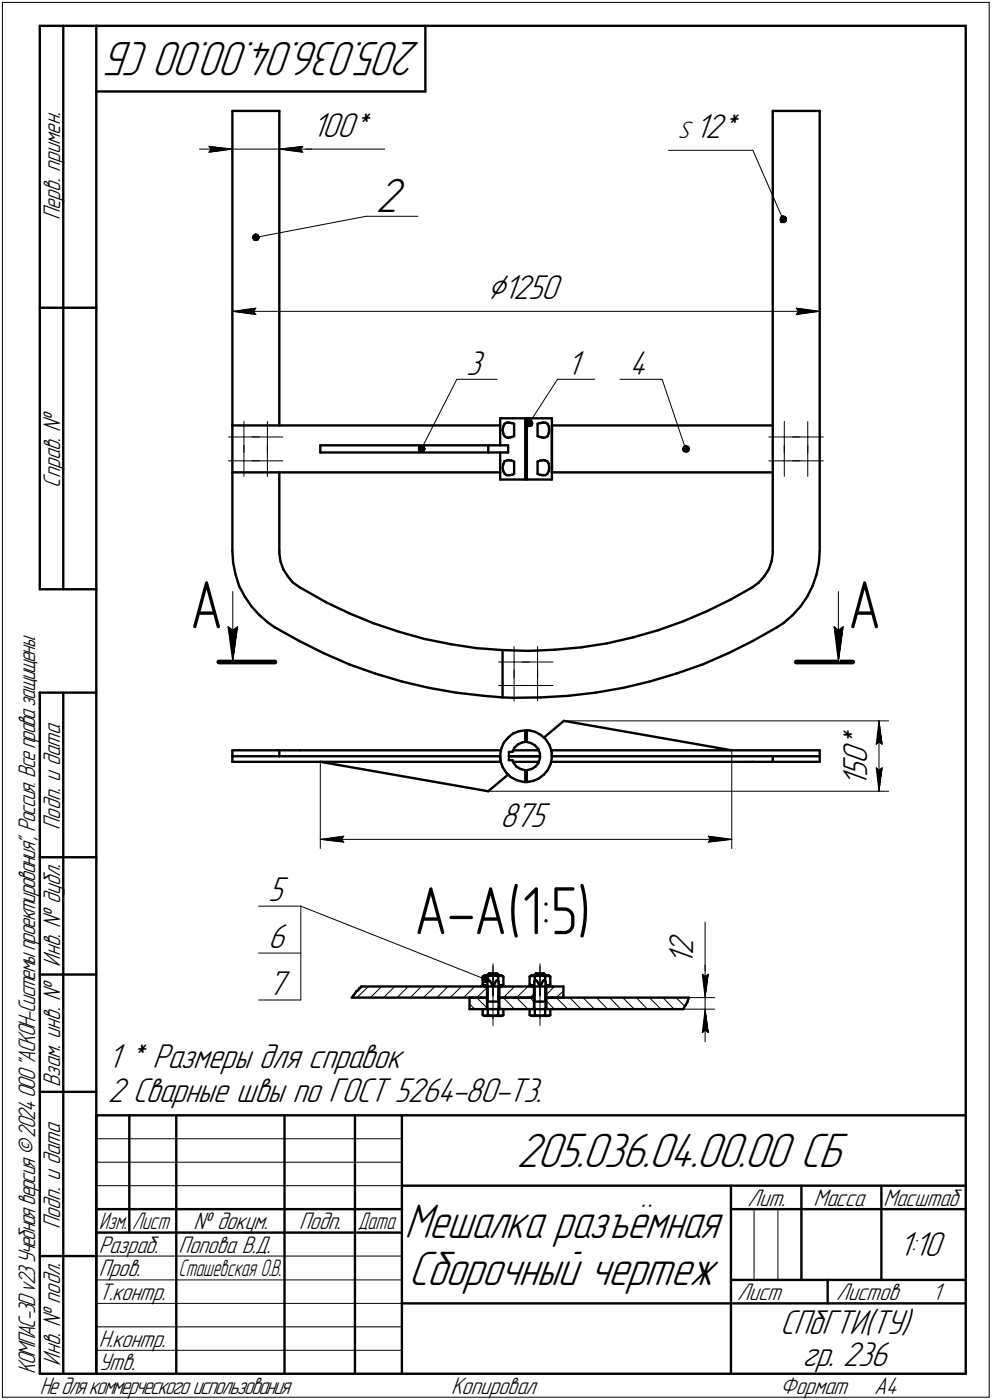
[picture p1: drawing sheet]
<svg xmlns="http://www.w3.org/2000/svg" width="211mm" height="298mm" viewBox="0 0 211 298" stroke-linecap="round" stroke-linejoin="round" font-family="sans-serif">
<defs><g id="words">
<g font-size="14.6">
<text x="40.4" y="133.8">А</text>
<text x="180.4" y="133.8">А</text>
<text x="88.1" y="198.9">А-А(1:5)</text>
</g>
<g font-size="10.9">
<text x="89.4" y="9" transform="rotate(-180 89.4 9)">205.036.04.00.00 СБ</text>
<text x="79.9" y="45.1">2</text>
<text x="109.9" y="248.5">205.036.04.00.00 СБ</text>
<text x="86.1" y="263.5">Мешалка разъёмная</text>
<text x="86.9" y="273.5">Сборочный чертеж</text>
</g>
<text font-size="8.5" x="103.7" y="63.7">Ç1250</text>
<g font-size="7.8">
<text x="66.4" y="29.2">100*</text>
<text x="147.9" y="29.5">12*</text>
<text x="99.2" y="79.8">3</text>
<text x="120.6" y="79.8">1</text>
<text x="133.9" y="79.8">4</text>
<text x="184.5" y="159.5" transform="rotate(-90 184.5 159.5)">*</text>
<text x="184.5" y="167.5" transform="rotate(-90 184.5 167.5)">1</text>
<text x="184.5" y="165.4" transform="rotate(-90 184.5 165.4)">5</text>
<text x="184.5" y="162.6" transform="rotate(-90 184.5 162.6)">0</text>
<text x="106.4" y="176.2">875</text>
<text x="57" y="191.9">5</text>
<text x="57" y="201.9">6</text>
<text x="147.5" y="203.3" transform="rotate(-90 147.5 203.3)">2</text>
<text x="147.5" y="205.5" transform="rotate(-90 147.5 205.5)">1</text>
<text x="57" y="211.9">7</text>
<text x="22.9" y="227.4">1 * Размеры для справок</text>
<text x="22.9" y="234.6">2 Сварные швы по ГОСТ 5264-80-Т3.</text>
<text x="191.4" y="267.5">1:10</text>
<text x="166" y="284.1">СПбГТИ(ТУ)</text>
<text x="170.7" y="291">гр. 236</text>
</g>
<g font-size="5.4">
<text x="144.2" y="29.5">S</text>
<text x="12.8" y="46.9" transform="rotate(-90 12.8 46.9)">Перв. примен.</text>
<text x="12.8" y="103.8" transform="rotate(-90 12.8 103.8)">Справ. !</text>
<text x="12.8" y="176.7" transform="rotate(-90 12.8 176.7)">Подп. и дата</text>
<text x="12.8" y="205.8" transform="rotate(-90 12.8 205.8)">Инв. ! дубл.</text>
<text x="12.8" y="231.6" transform="rotate(-90 12.8 231.6)">Взам. инв. !</text>
<text x="159.1" y="256.8">Лит.</text>
<text x="173.1" y="256.8">Масса</text>
<text x="188" y="256.8">Масштаб</text>
<text x="12.8" y="261.7" transform="rotate(-90 12.8 261.7)">Подп. и дата</text>
<text x="41.2" y="261.8">! докум.</text>
<text x="63.6" y="261.8">Подп.</text>
<text x="21" y="266.8">Разраб.</text>
<text x="38" y="266.8">Попова В.Д.</text>
<text x="21" y="271.8">Пров.</text>
<text x="21" y="276.8">Т.контр.</text>
<text x="156.9" y="276.8">Лист</text>
<text x="177.9" y="276.8">Листов</text>
<text x="198.4" y="276.8">1</text>
<text x="21" y="286.8">Н.контр.</text>
<text x="7.5" y="292.5" transform="rotate(-90 7.5 292.5)">КОМПАС-3Dv23Учебнаяверсия©2024ООО&quot;АСКОН-Системыпроектирования&quot;, Россия. Всеправазащищены.</text>
<text x="12.8" y="290.8" transform="rotate(-90 12.8 290.8)">Инв. ! подл.</text>
<text x="21" y="291.8">Утв.</text>
<text x="8.5" y="296.7">Недлякоммерческогоиспользования</text>
<text x="96" y="296.8">Копировал</text>
<text x="166" y="296.8">Формат</text>
<text x="186" y="296.8">A4</text>
</g>
<g font-size="5.3">
<text x="21.1" y="261.8">Изм.</text>
<text x="28.1" y="261.8">Лист</text>
<text x="76.1" y="261.8">Дата</text>
<text x="38" y="271.8">Сташевская О.В.</text>
</g>
</g></defs>
<g fill="#fff" stroke="#fff" stroke-width=".21">
<path d="M22.9 221.8h63.9zM22.9 221.9h63.9zM22.9 222h63.9zM22.9 222.1h63.9zM22.9 222.2h63.9zM22.9 222.2h63.9zM22.9 222.3h63.9zM22.9 222.4h63.9zM22.9 222.5h63.9zM22.9 222.6h63.9zM22.9 222.7h63.9zM22.9 222.8h63.9zM22.9 222.8h63.9zM22.9 222.9h63.9zM22.9 223h63.9zM22.9 223.1h63.9zM22.9 223.2h63.9zM22.9 223.3h63.9zM22.9 223.4h63.9zM22.9 223.4h63.9zM22.9 223.5h63.9zM22.9 223.6h63.9zM22.9 223.7h63.9zM22.9 223.8h63.9zM22.9 223.9h63.9zM22.9 223.9h63.9zM22.9 224h63.9zM22.9 224.1h63.9zM22.9 224.2h63.9zM22.9 224.3h63.9zM22.9 224.4h63.9zM22.9 224.5h63.9zM22.9 224.5h63.9zM22.9 224.6h63.9zM22.9 224.7h63.9zM22.9 224.8h63.9zM22.9 224.9h63.9zM22.9 225h63.9zM22.9 225h63.9zM22.9 225.1h63.9zM22.9 225.2h63.9zM22.9 225.3h63.9zM22.9 225.4h63.9zM22.9 225.5h63.9zM22.9 225.6h63.9zM22.9 225.6h63.9zM22.9 225.7h63.9zM22.9 225.8h63.9zM22.9 225.9h63.9zM22.9 226h63.9zM22.9 226.1h63.9zM22.9 226.1h63.9zM22.9 226.2h63.9zM22.9 226.3h63.9zM22.9 226.4h63.9zM22.9 226.5h63.9zM22.9 226.6h63.9zM22.9 226.7h63.9zM22.9 226.7h63.9zM22.9 226.8h63.9zM22.9 226.9h63.9zM22.9 227h63.9zM22.9 227.1h63.9zM22.9 227.2h63.9zM22.9 227.2h63.9zM22.9 227.3h63.9zM22.9 227.4h63.9zM22.9 227.5h63.9zM22.9 227.6h63.9zM22.9 227.7h63.9zM22.9 227.8h63.9zM22.9 227.8h63.9zM22.9 227.9h63.9zM22.9 228h63.9zM22.9 228.1h63.9zM22.9 228.2h63.9zM22.9 228.3h63.9zM22.9 228.3h63.9zM22.9 228.4h63.9zM22.9 228.5h63.9zM22.9 228.6h63.9zM22.9 228.7h63.9zM22.9 228.8h63.9zM22.9 228.9h63.9z"/>
<path d="M22.9 228.9h92.1zM22.9 229h92.1zM22.9 229.1h92.1zM22.9 229.2h92.1zM22.9 229.3h92.1zM22.9 229.4h92.1zM22.9 229.4h92.1zM22.9 229.5h92.1zM22.9 229.6h92.1zM22.9 229.7h92.1zM22.9 229.8h92.1zM22.9 229.9h92.1zM22.9 230h92.1zM22.9 230h92.1zM22.9 230.1h92.1zM22.9 230.2h92.1zM22.9 230.3h92.1zM22.9 230.4h92.1zM22.9 230.5h92.1zM22.9 230.5h92.1zM22.9 230.6h92.1zM22.9 230.7h92.1zM22.9 230.8h92.1zM22.9 230.9h92.1zM22.9 231h92.1zM22.9 231.1h92.1zM22.9 231.1h92.1zM22.9 231.2h92.1zM22.9 231.3h92.1zM22.9 231.4h92.1zM22.9 231.5h92.1zM22.9 231.6h92.1zM22.9 231.6h92.1zM22.9 231.7h92.1zM22.9 231.8h92.1zM22.9 231.9h92.1zM22.9 232h92.1zM22.9 232.1h92.1zM22.9 232.2h92.1zM22.9 232.2h92.1zM22.9 232.3h92.1zM22.9 232.4h92.1zM22.9 232.5h92.1zM22.9 232.6h92.1zM22.9 232.7h92.1zM22.9 232.7h92.1zM22.9 232.8h92.1zM22.9 232.9h92.1zM22.9 233h92.1zM22.9 233.1h92.1zM22.9 233.2h92.1zM22.9 233.3h92.1zM22.9 233.3h92.1zM22.9 233.4h92.1zM22.9 233.5h92.1zM22.9 233.6h92.1zM22.9 233.7h92.1zM22.9 233.8h92.1zM22.9 233.8h92.1zM22.9 233.9h92.1zM22.9 234h92.1zM22.9 234.1h92.1zM22.9 234.2h92.1zM22.9 234.3h92.1zM22.9 234.4h92.1zM22.9 234.4h92.1zM22.9 234.5h92.1zM22.9 234.6h92.1zM22.9 234.7h92.1zM22.9 234.8h92.1zM22.9 234.9h92.1zM22.9 234.9h92.1zM22.9 235h92.1zM22.9 235.1h92.1zM22.9 235.2h92.1zM22.9 235.3h92.1zM22.9 235.4h92.1zM22.9 235.5h92.1zM22.9 235.5h92.1zM22.9 235.6h92.1zM22.9 235.7h92.1zM22.9 235.8h92.1zM22.9 235.9h92.1zM22.9 236h92.1zM22.9 236.1h92.1z"/>
<path d="M40.4 122.6h7.1zM40.4 122.7h7.1zM40.4 122.8h7.1zM40.4 122.9h7.1zM40.4 122.9h7.1zM40.4 123h7.1zM40.4 123.1h7.1zM40.4 123.2h7.1zM40.4 123.3h7.1zM40.4 123.4h7.1zM40.4 123.4h7.1zM40.4 123.5h7.1zM40.4 123.6h7.1zM40.4 123.7h7.1zM40.4 123.8h7.1zM40.4 123.9h7.1zM40.4 124h7.1zM40.4 124h7.1zM40.4 124.1h7.1zM40.4 124.2h7.1zM40.4 124.3h7.1zM40.4 124.4h7.1zM40.4 124.5h7.1zM40.4 124.5h7.1zM40.4 124.6h7.1zM40.4 124.7h7.1zM40.4 124.8h7.1zM40.4 124.9h7.1zM40.4 125h7.1zM40.4 125.1h7.1zM40.4 125.1h7.1zM40.4 125.2h7.1zM40.4 125.3h7.1zM40.4 125.4h7.1zM40.4 125.5h7.1zM40.4 125.6h7.1zM40.4 125.6h7.1zM40.4 125.7h7.1zM40.4 125.8h7.1zM40.4 125.9h7.1zM40.4 126h7.1zM40.4 126.1h7.1zM40.4 126.2h7.1zM40.4 126.2h7.1zM40.4 126.3h7.1zM40.4 126.4h7.1zM40.4 126.5h7.1zM40.4 126.6h7.1zM40.4 126.7h7.1zM40.4 126.7h7.1zM40.4 126.8h7.1zM40.4 126.9h7.1zM40.4 127h7.1zM40.4 127.1h7.1zM40.4 127.2h7.1zM40.4 127.3h7.1zM40.4 127.3h7.1zM40.4 127.4h7.1zM40.4 127.5h7.1zM40.4 127.6h7.1zM40.4 127.7h7.1zM40.4 127.8h7.1zM40.4 127.8h7.1zM40.4 127.9h7.1zM40.4 128h7.1zM40.4 128.1h7.1zM40.4 128.2h7.1zM40.4 128.3h7.1zM40.4 128.4h7.1zM40.4 128.4h7.1zM40.4 128.5h7.1zM40.4 128.6h7.1zM40.4 128.7h7.1zM40.4 128.8h7.1zM40.4 128.9h7.1zM40.4 128.9h7.1zM40.4 129h7.1zM40.4 129.1h7.1zM40.4 129.2h7.1zM40.4 129.3h7.1zM40.4 129.4h7.1zM40.4 129.5h7.1zM40.4 129.5h7.1zM40.4 129.6h7.1zM40.4 129.7h7.1zM40.4 129.8h7.1zM40.4 129.9h7.1zM40.4 130h7.1zM40.4 130h7.1zM40.4 130.1h7.1zM40.4 130.2h7.1zM40.4 130.3h7.1zM40.4 130.4h7.1zM40.4 130.5h7.1zM40.4 130.6h7.1zM40.4 130.6h7.1zM40.4 130.7h7.1zM40.4 130.8h7.1zM40.4 130.9h7.1zM40.4 131h7.1zM40.4 131.1h7.1zM40.4 131.1h7.1zM40.4 131.2h7.1zM40.4 131.3h7.1zM40.4 131.4h7.1zM40.4 131.5h7.1zM40.4 131.6h7.1zM40.4 131.7h7.1zM40.4 131.7h7.1zM40.4 131.8h7.1zM40.4 131.9h7.1zM40.4 132h7.1zM40.4 132.1h7.1zM40.4 132.2h7.1zM40.4 132.2h7.1zM40.4 132.3h7.1zM40.4 132.4h7.1zM40.4 132.5h7.1zM40.4 132.6h7.1zM40.4 132.7h7.1zM40.4 132.8h7.1zM40.4 132.8h7.1zM40.4 132.9h7.1zM40.4 133h7.1zM40.4 133.1h7.1zM40.4 133.2h7.1zM40.4 133.3h7.1zM40.4 133.3h7.1zM40.4 133.4h7.1zM40.4 133.5h7.1zM40.4 133.6h7.1zM40.4 133.7h7.1zM40.4 133.8h7.1zM40.4 133.9h7.1zM40.4 133.9h7.1zM40.4 134h7.1zM40.4 134.1h7.1zM40.4 134.2h7.1zM40.4 134.3h7.1zM40.4 134.4h7.1zM40.4 134.5h7.1zM40.4 134.5h7.1zM40.4 134.6h7.1zM40.4 134.7h7.1zM40.4 134.8h7.1zM40.4 134.9h7.1zM40.4 135h7.1zM40.4 135h7.1zM40.4 135.1h7.1zM40.4 135.2h7.1zM40.4 135.3h7.1zM40.4 135.4h7.1zM40.4 135.5h7.1zM40.4 135.6h7.1zM40.4 135.6h7.1zM40.4 135.7h7.1zM40.4 135.8h7.1zM40.4 135.9h7.1zM40.4 136h7.1zM40.4 136.1h7.1zM40.4 136.1h7.1zM40.4 136.2h7.1zM40.4 136.3h7.1zM40.4 136.4h7.1zM40.4 136.5h7.1zM40.4 136.6h7.1zM40.4 136.7h7.1zM40.4 136.7h7.1z"/>
<path d="M180.4 122.6h7.1zM180.4 122.7h7.1zM180.4 122.8h7.1zM180.4 122.9h7.1zM180.4 122.9h7.1zM180.4 123h7.1zM180.4 123.1h7.1zM180.4 123.2h7.1zM180.4 123.3h7.1zM180.4 123.4h7.1zM180.4 123.4h7.1zM180.4 123.5h7.1zM180.4 123.6h7.1zM180.4 123.7h7.1zM180.4 123.8h7.1zM180.4 123.9h7.1zM180.4 124h7.1zM180.4 124h7.1zM180.4 124.1h7.1zM180.4 124.2h7.1zM180.4 124.3h7.1zM180.4 124.4h7.1zM180.4 124.5h7.1zM180.4 124.5h7.1zM180.4 124.6h7.1zM180.4 124.7h7.1zM180.4 124.8h7.1zM180.4 124.9h7.1zM180.4 125h7.1zM180.4 125.1h7.1zM180.4 125.1h7.1zM180.4 125.2h7.1zM180.4 125.3h7.1zM180.4 125.4h7.1zM180.4 125.5h7.1zM180.4 125.6h7.1zM180.4 125.6h7.1zM180.4 125.7h7.1zM180.4 125.8h7.1zM180.4 125.9h7.1zM180.4 126h7.1zM180.4 126.1h7.1zM180.4 126.2h7.1zM180.4 126.2h7.1zM180.4 126.3h7.1zM180.4 126.4h7.1zM180.4 126.5h7.1zM180.4 126.6h7.1zM180.4 126.7h7.1zM180.4 126.7h7.1zM180.4 126.8h7.1zM180.4 126.9h7.1zM180.4 127h7.1zM180.4 127.1h7.1zM180.4 127.2h7.1zM180.4 127.3h7.1zM180.4 127.3h7.1zM180.4 127.4h7.1zM180.4 127.5h7.1zM180.4 127.6h7.1zM180.4 127.7h7.1zM180.4 127.8h7.1zM180.4 127.8h7.1zM180.4 127.9h7.1zM180.4 128h7.1zM180.4 128.1h7.1zM180.4 128.2h7.1zM180.4 128.3h7.1zM180.4 128.4h7.1zM180.4 128.4h7.1zM180.4 128.5h7.1zM180.4 128.6h7.1zM180.4 128.7h7.1zM180.4 128.8h7.1zM180.4 128.9h7.1zM180.4 128.9h7.1zM180.4 129h7.1zM180.4 129.1h7.1zM180.4 129.2h7.1zM180.4 129.3h7.1zM180.4 129.4h7.1zM180.4 129.5h7.1zM180.4 129.5h7.1zM180.4 129.6h7.1zM180.4 129.7h7.1zM180.4 129.8h7.1zM180.4 129.9h7.1zM180.4 130h7.1zM180.4 130h7.1zM180.4 130.1h7.1zM180.4 130.2h7.1zM180.4 130.3h7.1zM180.4 130.4h7.1zM180.4 130.5h7.1zM180.4 130.6h7.1zM180.4 130.6h7.1zM180.4 130.7h7.1zM180.4 130.8h7.1zM180.4 130.9h7.1zM180.4 131h7.1zM180.4 131.1h7.1zM180.4 131.1h7.1zM180.4 131.2h7.1zM180.4 131.3h7.1zM180.4 131.4h7.1zM180.4 131.5h7.1zM180.4 131.6h7.1zM180.4 131.7h7.1zM180.4 131.7h7.1zM180.4 131.8h7.1zM180.4 131.9h7.1zM180.4 132h7.1zM180.4 132.1h7.1zM180.4 132.2h7.1zM180.4 132.2h7.1zM180.4 132.3h7.1zM180.4 132.4h7.1zM180.4 132.5h7.1zM180.4 132.6h7.1zM180.4 132.7h7.1zM180.4 132.8h7.1zM180.4 132.8h7.1zM180.4 132.9h7.1zM180.4 133h7.1zM180.4 133.1h7.1zM180.4 133.2h7.1zM180.4 133.3h7.1zM180.4 133.3h7.1zM180.4 133.4h7.1zM180.4 133.5h7.1zM180.4 133.6h7.1zM180.4 133.7h7.1zM180.4 133.8h7.1zM180.4 133.9h7.1zM180.4 133.9h7.1zM180.4 134h7.1zM180.4 134.1h7.1zM180.4 134.2h7.1zM180.4 134.3h7.1zM180.4 134.4h7.1zM180.4 134.5h7.1zM180.4 134.5h7.1zM180.4 134.6h7.1zM180.4 134.7h7.1zM180.4 134.8h7.1zM180.4 134.9h7.1zM180.4 135h7.1zM180.4 135h7.1zM180.4 135.1h7.1zM180.4 135.2h7.1zM180.4 135.3h7.1zM180.4 135.4h7.1zM180.4 135.5h7.1zM180.4 135.6h7.1zM180.4 135.6h7.1zM180.4 135.7h7.1zM180.4 135.8h7.1zM180.4 135.9h7.1zM180.4 136h7.1zM180.4 136.1h7.1zM180.4 136.1h7.1zM180.4 136.2h7.1zM180.4 136.3h7.1zM180.4 136.4h7.1zM180.4 136.5h7.1zM180.4 136.6h7.1zM180.4 136.7h7.1zM180.4 136.7h7.1z"/>
<path d="M48 132.9h3.1zM48.1 133h3zM48.1 133.1h3zM48.1 133.2h3zM48.1 133.3h3zM48.1 133.3h3zM48.1 133.4h3zM48.1 133.5h3zM48.1 133.6h3zM48.2 133.7h2.8zM48.2 133.8h2.8zM48.2 133.9h2.8zM48.2 133.9h2.8zM48.2 134h2.8zM48.2 134.1h2.8zM48.2 134.2h2.8zM48.2 134.3h2.8zM48.3 134.4h2.6zM48.3 134.5h2.6zM48.3 134.5h2.6zM48.3 134.6h2.6zM48.3 134.7h2.6zM48.3 134.8h2.6zM48.3 134.9h2.6zM48.3 135h2.6zM48.3 135h2.5zM48.3 135.1h2.5zM48.3 135.2h2.5zM48.3 135.3h2.5zM48.3 135.4h2.5zM48.3 135.5h2.5zM48.3 135.6h2.5zM48.3 135.6h2.5zM48.4 135.7h2.3zM48.4 135.8h2.3zM48.4 135.9h2.3zM48.4 136h2.3zM48.4 136.1h2.3zM48.4 136.1h2.3zM48.4 136.2h2.3zM48.4 136.3h2.3zM48.4 136.4h2.3zM48.5 136.5h2.1zM48.5 136.6h2.1zM48.5 136.7h2.1zM48.5 136.7h2.1zM48.5 136.8h2.1zM48.5 136.9h2.1zM48.5 137h2.1zM48.5 137.1h2.1zM48.6 137.2h1.9zM48.6 137.2h1.9zM48.6 137.3h1.9zM48.6 137.4h1.9zM48.6 137.5h1.9zM48.6 137.6h1.9zM48.6 137.7h1.9zM48.6 137.8h1.9zM48.7 137.8h1.8zM48.7 137.9h1.8zM48.7 138h1.8zM48.7 138.1h1.8zM48.7 138.2h1.8zM48.7 138.3h1.8zM48.7 138.3h1.8zM48.7 138.4h1.8zM48.8 138.5h1.6zM48.8 138.6h1.6zM48.8 138.7h1.6zM48.8 138.8h1.6zM48.8 138.9h1.6zM48.8 138.9h1.6zM48.8 139h1.6zM48.8 139.1h1.6zM48.8 139.2h1.5zM48.9 139.3h1.4zM48.9 139.4h1.4zM48.9 139.4h1.3zM48.9 139.5h1.3zM49 139.6h1.1zM49 139.7h1.1zM49 139.8h1zM49.1 139.9h.9zM49.1 140h.9zM49.2 140h.8zM49.2 140.1h.8zM49.3 140.2h.6zM49.3 140.3h.6zM49.3 140.4h.5zM49.4 140.5h.4zM49.4 140.5h.4zM49.4 140.6h.3zM49.4 140.7h.3z"/>
<path d="M176.9 132.9h3.1zM177 133h3zM177 133.1h3zM177 133.2h3zM177 133.3h3zM177 133.3h3zM177 133.4h3zM177 133.5h3zM177 133.6h2.9zM177 133.7h2.9zM177 133.8h2.9zM177 133.9h2.9zM177 133.9h2.9zM177 134h2.9zM177 134.1h2.9zM177.1 134.2h2.7zM177.1 134.3h2.7zM177.1 134.4h2.7zM177.1 134.5h2.7zM177.1 134.5h2.7zM177.1 134.6h2.7zM177.1 134.7h2.7zM177.1 134.8h2.7zM177.2 134.9h2.5zM177.2 135h2.5zM177.2 135h2.5zM177.2 135.1h2.5zM177.2 135.2h2.5zM177.2 135.3h2.5zM177.2 135.4h2.5zM177.3 135.5h2.4zM177.3 135.6h2.4zM177.3 135.6h2.4zM177.3 135.7h2.4zM177.3 135.8h2.4zM177.3 135.9h2.4zM177.3 136h2.4zM177.3 136.1h2.3zM177.4 136.1h2.2zM177.4 136.2h2.2zM177.4 136.3h2.2zM177.4 136.4h2.2zM177.4 136.5h2.2zM177.4 136.6h2.2zM177.4 136.7h2.2zM177.5 136.7h2zM177.5 136.8h2zM177.5 136.9h2zM177.5 137h2zM177.5 137.1h2zM177.5 137.2h2zM177.5 137.2h2zM177.5 137.3h1.9zM177.5 137.4h1.9zM177.5 137.5h1.9zM177.5 137.6h1.9zM177.5 137.7h1.9zM177.5 137.8h1.9zM177.5 137.8h1.9zM177.5 137.9h1.9zM177.6 138h1.7zM177.6 138.1h1.7zM177.6 138.2h1.7zM177.6 138.3h1.7zM177.6 138.3h1.7zM177.6 138.4h1.7zM177.6 138.5h1.7zM177.7 138.6h1.5zM177.7 138.7h1.5zM177.7 138.8h1.5zM177.7 138.9h1.5zM177.7 138.9h1.5zM177.7 139h1.5zM177.7 139.1h1.5zM177.7 139.2h1.5zM177.8 139.3h1.4zM177.8 139.4h1.4zM177.9 139.4h1.2zM177.9 139.5h1.2zM177.9 139.6h1.1zM178 139.7h1zM178 139.8h.9zM178.1 139.9h.8zM178.1 140h.8zM178.1 140h.7zM178.1 140.1h.7zM178.1 140.2h.6zM178.1 140.3h.6zM178.2 140.4h.4zM178.2 140.5h.4zM178.3 140.5h.3zM178.3 140.6h.3zM178.3 140.7h.3z"/>
<path d="M144.2 23.9h14zM144.2 24h14zM144.2 24h14zM144.2 24.1h14zM144.2 24.2h14zM144.2 24.3h14zM144.2 24.4h14zM144.2 24.5h14zM144.2 24.6h14zM144.2 24.6h14zM144.2 24.7h14zM144.2 24.8h14zM144.2 24.9h14zM144.2 25h14zM144.2 25.1h14zM144.2 25.1h14zM144.2 25.2h14zM144.2 25.3h14zM144.2 25.4h14zM144.2 25.5h14zM144.2 25.6h14zM144.2 25.7h14zM144.2 25.7h14zM144.2 25.8h14zM144.2 25.9h14zM144.2 26h14zM144.2 26.1h14zM144.2 26.2h14zM144.2 26.2h14zM144.2 26.3h14zM144.2 26.4h14zM144.2 26.5h14zM144.2 26.6h14zM144.2 26.7h14zM144.2 26.8h14zM144.2 26.8h14zM144.2 26.9h14zM144.2 27h14zM144.2 27.1h14zM144.2 27.2h14zM144.2 27.3h14zM144.2 27.3h14zM144.2 27.4h14zM144.2 27.5h14zM144.2 27.6h14zM144.2 27.7h14zM144.2 27.8h14zM144.2 27.9h14zM144.2 27.9h14zM144.2 28h14zM144.2 28.1h14zM144.2 28.2h14zM144.2 28.3h14zM144.2 28.4h14zM144.2 28.4h14zM144.2 28.5h14zM144.2 28.6h14zM144.2 28.7h14zM144.2 28.8h14zM144.2 28.9h14zM144.2 29h14zM144.2 29h14zM144.2 29.1h14zM144.2 29.2h14zM144.2 29.3h14zM144.2 29.4h14zM144.2 29.5h14zM144.2 29.5h14zM144.2 29.6h14zM144.2 29.7h14zM144.2 29.8h14zM144.2 29.9h14zM144.2 30h14zM144.2 30.1h14zM144.2 30.1h14zM144.2 30.2h14zM144.2 30.3h14zM144.2 30.4h14zM144.2 30.5h14zM144.2 30.6h14zM144.2 30.6h14zM144.2 30.7h14zM144.2 30.8h14zM144.2 30.9h14z"/>
<path d="M103.6 58.1h16.5zM103.6 58.2h16.5zM103.6 58.3h16.5zM103.6 58.3h16.5zM103.6 58.4h16.5zM103.6 58.5h16.5zM103.6 58.6h16.5zM103.6 58.7h16.5zM103.6 58.8h16.5zM103.6 58.8h16.5zM103.6 58.9h16.5zM103.6 59h16.5zM103.6 59.1h16.5zM103.6 59.2h16.5zM103.6 59.3h16.5zM103.6 59.4h16.5zM103.6 59.4h16.5zM103.6 59.5h16.5zM103.6 59.6h16.5zM103.6 59.7h16.5zM103.6 59.8h16.5zM103.6 59.9h16.5zM103.6 59.9h16.5zM103.6 60h16.5zM103.6 60.1h16.5zM103.6 60.2h16.5zM103.6 60.3h16.5zM103.6 60.4h16.5zM103.6 60.5h16.5zM103.6 60.5h16.5zM103.6 60.6h16.5zM103.6 60.7h16.5zM103.6 60.8h16.5zM103.6 60.9h16.5zM103.6 61h16.5zM103.6 61h16.5zM103.6 61.1h16.5zM103.6 61.2h16.5zM103.6 61.3h16.5zM103.6 61.4h16.5zM103.6 61.5h16.5zM103.6 61.6h16.5zM103.6 61.6h16.5zM103.6 61.7h16.5zM103.6 61.8h16.5zM103.6 61.9h16.5zM103.6 62h16.5zM103.6 62.1h16.5zM103.6 62.1h16.5zM103.6 62.2h16.5zM103.6 62.3h16.5zM103.6 62.4h16.5zM103.6 62.5h16.5zM103.6 62.6h16.5zM103.6 62.7h16.5zM103.6 62.7h16.5zM103.6 62.8h16.5zM103.6 62.9h16.5zM103.6 63h16.5zM103.6 63.1h16.5zM103.6 63.2h16.5zM103.6 63.2h16.5zM103.6 63.3h16.5zM103.6 63.4h16.5zM103.6 63.5h16.5zM103.6 63.6h16.5zM103.6 63.7h16.5zM103.6 63.8h16.5zM103.6 63.8h16.5zM103.6 63.9h16.5zM103.6 64h16.5zM103.6 64.1h16.5zM103.6 64.2h16.5zM103.6 64.3h16.5zM103.6 64.3h16.5zM103.6 64.4h16.5zM103.6 64.5h16.5zM103.6 64.6h16.5zM103.6 64.7h16.5zM103.6 64.8h16.5zM103.6 64.9h16.5zM103.6 64.9h16.5zM103.6 65h16.5zM103.6 65.1h16.5zM103.6 65.2h16.5z"/>
<path d="M168.9 65.2h.8zM168.9 65.3h1.5zM168.9 65.4h2.3zM168.9 65.4h3.1zM168.9 65.5h3.7zM168.9 65.6h4zM168.9 65.7h4.2zM168.9 65.8h4.3zM168.9 65.9h4.6zM168.9 66h4.8zM168.9 66h4.9zM168.9 66.1h5.2zM168.9 66.2h5.3zM168.9 66.3h5.5zM168.9 66.4h5.3zM168.9 66.5h5.2zM168.9 66.5h4.9zM168.9 66.6h4.8zM168.9 66.7h4.6zM168.9 66.8h4.3zM168.9 66.9h4.2zM168.9 67h4zM168.9 67.1h3.7zM168.9 67.1h3.1zM168.9 67.2h2.5zM168.9 67.3h1.9zM168.9 67.4h1.3zM168.9 67.5h.7z"/>
<path d="M54.3 65.2h.6zM53.5 65.3h1.4zM52.7 65.4h2.2zM52 65.4h2.9zM51.2 65.5h3.7zM51.1 65.6h3.8zM50.9 65.7h4zM50.6 65.8h4.3zM50.5 65.9h4.4zM50.3 66h4.6zM50 66h4.9zM49.9 66.1h5zM49.7 66.2h5.2zM49.4 66.3h5.5zM49.7 66.4h5.2zM49.9 66.5h5zM50 66.5h4.9zM50.3 66.6h4.6zM50.5 66.7h4.4zM50.6 66.8h4.3zM50.9 66.9h4zM51.1 67h3.8zM51.2 67.1h3.7zM51.9 67.1h3zM52.5 67.2h2.4zM53.1 67.3h1.8zM53.8 67.4h1.1zM54.4 67.5h.5z"/>
<path d="M66.4 23.6h13.4zM66.4 23.7h13.4zM66.4 23.8h13.4zM66.4 23.9h13.4zM66.4 24h13.4zM66.4 24h13.4zM66.4 24.1h13.4zM66.4 24.2h13.4zM66.4 24.3h13.4zM66.4 24.4h13.4zM66.4 24.5h13.4zM66.4 24.6h13.4zM66.4 24.6h13.4zM66.4 24.7h13.4zM66.4 24.8h13.4zM66.4 24.9h13.4zM66.4 25h13.4zM66.4 25.1h13.4zM66.4 25.1h13.4zM66.4 25.2h13.4zM66.4 25.3h13.4zM66.4 25.4h13.4zM66.4 25.5h13.4zM66.4 25.6h13.4zM66.4 25.7h13.4zM66.4 25.7h13.4zM66.4 25.8h13.4zM66.4 25.9h13.4zM66.4 26h13.4zM66.4 26.1h13.4zM66.4 26.2h13.4zM66.4 26.2h13.4zM66.4 26.3h13.4zM66.4 26.4h13.4zM66.4 26.5h13.4zM66.4 26.6h13.4zM66.4 26.7h13.4zM66.4 26.8h13.4zM66.4 26.8h13.4zM66.4 26.9h13.4zM66.4 27h13.4zM66.4 27.1h13.4zM66.4 27.2h13.4zM66.4 27.3h13.4zM66.4 27.3h13.4zM66.4 27.4h13.4zM66.4 27.5h13.4zM66.4 27.6h13.4zM66.4 27.7h13.4zM66.4 27.8h13.4zM66.4 27.9h13.4zM66.4 27.9h13.4zM66.4 28h13.4zM66.4 28.1h13.4zM66.4 28.2h13.4zM66.4 28.3h13.4zM66.4 28.4h13.4zM66.4 28.4h13.4zM66.4 28.5h13.4zM66.4 28.6h13.4zM66.4 28.7h13.4zM66.4 28.8h13.4zM66.4 28.9h13.4zM66.4 29h13.4zM66.4 29h13.4zM66.4 29.1h13.4zM66.4 29.2h13.4zM66.4 29.3h13.4zM66.4 29.4h13.4zM66.4 29.5h13.4zM66.4 29.5h13.4zM66.4 29.6h13.4zM66.4 29.7h13.4zM66.4 29.8h13.4zM66.4 29.9h13.4zM66.4 30h13.4zM66.4 30.1h13.4zM66.4 30.1h13.4zM66.4 30.2h13.4zM66.4 30.3h13.4zM66.4 30.4h13.4zM66.4 30.5h13.4zM66.4 30.6h13.4zM66.4 30.6h13.4z"/>
<path d="M43.9 30.6h.7zM43.9 30.7h1.3zM43.9 30.8h1.9zM43.9 30.9h2.6zM43.9 31h3.2zM43.9 31.1h3.8zM43.9 31.2h4zM43.9 31.2h4.3zM43.9 31.3h4.4zM43.9 31.4h4.7zM43.9 31.5h5zM43.9 31.6h5.1zM43.9 31.7h5.4zM43.9 31.7h5.5zM43.9 31.8h5.4zM43.9 31.9h5.2zM43.9 32h5zM43.9 32.1h4.8zM43.9 32.2h4.6zM43.9 32.3h4.4zM43.9 32.3h4.2zM43.9 32.4h4zM43.9 32.5h3.8zM43.9 32.6h3.2zM43.9 32.7h2.6zM43.9 32.8h1.9zM43.9 32.9h1.3zM43.9 32.9h.7z"/>
<path d="M64.3 30.6h.6zM63.8 30.7h1.1zM63.1 30.8h1.8zM62.5 30.9h2.4zM61.9 31h3zM61.2 31.1h3.7zM61 31.2h3.9zM60.8 31.2h4.1zM60.6 31.3h4.3zM60.4 31.4h4.5zM60.1 31.5h4.8zM59.9 31.6h5zM59.7 31.7h5.2zM59.4 31.7h5.5zM59.7 31.8h5.2zM59.9 31.9h5zM60 32h4.9zM60.3 32.1h4.6zM60.5 32.2h4.4zM60.6 32.3h4.3zM60.9 32.3h4zM61 32.4h3.9zM61.2 32.5h3.7zM61.9 32.6h3zM62.5 32.7h2.4zM63.1 32.8h1.8zM63.8 32.9h1.1zM64.3 32.9h.6z"/>
<path d="M120.6 74.2h3.9zM120.6 74.3h3.9zM120.6 74.3h3.9zM120.6 74.4h3.9zM120.6 74.5h3.9zM120.6 74.6h3.9zM120.6 74.7h3.9zM120.6 74.8h3.9zM120.6 74.8h3.9zM120.6 74.9h3.9zM120.6 75h3.9zM120.6 75.1h3.9zM120.6 75.2h3.9zM120.6 75.3h3.9zM120.6 75.4h3.9zM120.6 75.4h3.9zM120.6 75.5h3.9zM120.6 75.6h3.9zM120.6 75.7h3.9zM120.6 75.8h3.9zM120.6 75.9h3.9zM120.6 75.9h3.9zM120.6 76h3.9zM120.6 76.1h3.9zM120.6 76.2h3.9zM120.6 76.3h3.9zM120.6 76.4h3.9zM120.6 76.5h3.9zM120.6 76.5h3.9zM120.6 76.6h3.9zM120.6 76.7h3.9zM120.6 76.8h3.9zM120.6 76.9h3.9zM120.6 77h3.9zM120.6 77h3.9zM120.6 77.1h3.9zM120.6 77.2h3.9zM120.6 77.3h3.9zM120.6 77.4h3.9zM120.6 77.5h3.9zM120.6 77.6h3.9zM120.6 77.6h3.9zM120.6 77.7h3.9zM120.6 77.8h3.9zM120.6 77.9h3.9zM120.6 78h3.9zM120.6 78.1h3.9zM120.6 78.1h3.9zM120.6 78.2h3.9zM120.6 78.3h3.9zM120.6 78.4h3.9zM120.6 78.5h3.9zM120.6 78.6h3.9zM120.6 78.7h3.9zM120.6 78.7h3.9zM120.6 78.8h3.9zM120.6 78.9h3.9zM120.6 79h3.9zM120.6 79.1h3.9zM120.6 79.2h3.9zM120.6 79.2h3.9zM120.6 79.3h3.9zM120.6 79.4h3.9zM120.6 79.5h3.9zM120.6 79.6h3.9zM120.6 79.7h3.9zM120.6 79.8h3.9zM120.6 79.8h3.9zM120.6 79.9h3.9zM120.6 80h3.9zM120.6 80.1h3.9zM120.6 80.2h3.9zM120.6 80.3h3.9zM120.6 80.3h3.9zM120.6 80.4h3.9zM120.6 80.5h3.9zM120.6 80.6h3.9zM120.6 80.7h3.9zM120.6 80.8h3.9zM120.6 80.9h3.9zM120.6 80.9h3.9zM120.6 81h3.9zM120.6 81.1h3.9zM120.6 81.2h3.9z"/>
<path d="M99.1 74.2h4.7zM99.1 74.3h4.7zM99.1 74.3h4.7zM99.1 74.4h4.7zM99.1 74.5h4.7zM99.1 74.6h4.7zM99.1 74.7h4.7zM99.1 74.8h4.7zM99.1 74.8h4.7zM99.1 74.9h4.7zM99.1 75h4.7zM99.1 75.1h4.7zM99.1 75.2h4.7zM99.1 75.3h4.7zM99.1 75.4h4.7zM99.1 75.4h4.7zM99.1 75.5h4.7zM99.1 75.6h4.7zM99.1 75.7h4.7zM99.1 75.8h4.7zM99.1 75.9h4.7zM99.1 75.9h4.7zM99.1 76h4.7zM99.1 76.1h4.7zM99.1 76.2h4.7zM99.1 76.3h4.7zM99.1 76.4h4.7zM99.1 76.5h4.7zM99.1 76.5h4.7zM99.1 76.6h4.7zM99.1 76.7h4.7zM99.1 76.8h4.7zM99.1 76.9h4.7zM99.1 77h4.7zM99.1 77h4.7zM99.1 77.1h4.7zM99.1 77.2h4.7zM99.1 77.3h4.7zM99.1 77.4h4.7zM99.1 77.5h4.7zM99.1 77.6h4.7zM99.1 77.6h4.7zM99.1 77.7h4.7zM99.1 77.8h4.7zM99.1 77.9h4.7zM99.1 78h4.7zM99.1 78.1h4.7zM99.1 78.1h4.7zM99.1 78.2h4.7zM99.1 78.3h4.7zM99.1 78.4h4.7zM99.1 78.5h4.7zM99.1 78.6h4.7zM99.1 78.7h4.7zM99.1 78.7h4.7zM99.1 78.8h4.7zM99.1 78.9h4.7zM99.1 79h4.7zM99.1 79.1h4.7zM99.1 79.2h4.7zM99.1 79.2h4.7zM99.1 79.3h4.7zM99.1 79.4h4.7zM99.1 79.5h4.7zM99.1 79.6h4.7zM99.1 79.7h4.7zM99.1 79.8h4.7zM99.1 79.8h4.7zM99.1 79.9h4.7zM99.1 80h4.7zM99.1 80.1h4.7zM99.1 80.2h4.7zM99.1 80.3h4.7zM99.1 80.3h4.7zM99.1 80.4h4.7zM99.1 80.5h4.7zM99.1 80.6h4.7zM99.1 80.7h4.7zM99.1 80.8h4.7zM99.1 80.9h4.7zM99.1 80.9h4.7zM99.1 81h4.7zM99.1 81.1h4.7zM99.1 81.2h4.7z"/>
<path d="M133.9 74.2h5zM133.9 74.3h5zM133.9 74.3h5zM133.9 74.4h5zM133.9 74.5h5zM133.9 74.6h5zM133.9 74.7h5zM133.9 74.8h5zM133.9 74.8h5zM133.9 74.9h5zM133.9 75h5zM133.9 75.1h5zM133.9 75.2h5zM133.9 75.3h5zM133.9 75.4h5zM133.9 75.4h5zM133.9 75.5h5zM133.9 75.6h5zM133.9 75.7h5zM133.9 75.8h5zM133.9 75.9h5zM133.9 75.9h5zM133.9 76h5zM133.9 76.1h5zM133.9 76.2h5zM133.9 76.3h5zM133.9 76.4h5zM133.9 76.5h5zM133.9 76.5h5zM133.9 76.6h5zM133.9 76.7h5zM133.9 76.8h5zM133.9 76.9h5zM133.9 77h5zM133.9 77h5zM133.9 77.1h5zM133.9 77.2h5zM133.9 77.3h5zM133.9 77.4h5zM133.9 77.5h5zM133.9 77.6h5zM133.9 77.6h5zM133.9 77.7h5zM133.9 77.8h5zM133.9 77.9h5zM133.9 78h5zM133.9 78.1h5zM133.9 78.1h5zM133.9 78.2h5zM133.9 78.3h5zM133.9 78.4h5zM133.9 78.5h5zM133.9 78.6h5zM133.9 78.7h5zM133.9 78.7h5zM133.9 78.8h5zM133.9 78.9h5zM133.9 79h5zM133.9 79.1h5zM133.9 79.2h5zM133.9 79.2h5zM133.9 79.3h5zM133.9 79.4h5zM133.9 79.5h5zM133.9 79.6h5zM133.9 79.7h5zM133.9 79.8h5zM133.9 79.8h5zM133.9 79.9h5zM133.9 80h5zM133.9 80.1h5zM133.9 80.2h5zM133.9 80.3h5zM133.9 80.3h5zM133.9 80.4h5zM133.9 80.5h5zM133.9 80.6h5zM133.9 80.7h5zM133.9 80.8h5zM133.9 80.9h5zM133.9 80.9h5zM133.9 81h5zM133.9 81.1h5zM133.9 81.2h5z"/>
<path d="M79.9 37.3h7zM79.9 37.3h7zM79.9 37.4h7zM79.9 37.5h7zM79.9 37.6h7zM79.9 37.7h7zM79.9 37.8h7zM79.9 37.8h7zM79.9 37.9h7zM79.9 38h7zM79.9 38.1h7zM79.9 38.2h7zM79.9 38.3h7zM79.9 38.4h7zM79.9 38.4h7zM79.9 38.5h7zM79.9 38.6h7zM79.9 38.7h7zM79.9 38.8h7zM79.9 38.9h7zM79.9 38.9h7zM79.9 39h7zM79.9 39.1h7zM79.9 39.2h7zM79.9 39.3h7zM79.9 39.4h7zM79.9 39.5h7zM79.9 39.5h7zM79.9 39.6h7zM79.9 39.7h7zM79.9 39.8h7zM79.9 39.9h7zM79.9 40h7zM79.9 40h7zM79.9 40.1h7zM79.9 40.2h7zM79.9 40.3h7zM79.9 40.4h7zM79.9 40.5h7zM79.9 40.6h7zM79.9 40.6h7zM79.9 40.7h7zM79.9 40.8h7zM79.9 40.9h7zM79.9 41h7zM79.9 41.1h7zM79.9 41.1h7zM79.9 41.2h7zM79.9 41.3h7zM79.9 41.4h7zM79.9 41.5h7zM79.9 41.6h7zM79.9 41.7h7zM79.9 41.7h7zM79.9 41.8h7zM79.9 41.9h7zM79.9 42h7zM79.9 42.1h7zM79.9 42.2h7zM79.9 42.2h7zM79.9 42.3h7zM79.9 42.4h7zM79.9 42.5h7zM79.9 42.6h7zM79.9 42.7h7zM79.9 42.8h7zM79.9 42.8h7zM79.9 42.9h7zM79.9 43h7zM79.9 43.1h7zM79.9 43.2h7zM79.9 43.3h7zM79.9 43.3h7zM79.9 43.4h7zM79.9 43.5h7zM79.9 43.6h7zM79.9 43.7h7zM79.9 43.8h7zM79.9 43.9h7zM79.9 43.9h7zM79.9 44h7zM79.9 44.1h7zM79.9 44.2h7zM79.9 44.3h7zM79.9 44.4h7zM79.9 44.4h7zM79.9 44.5h7zM79.9 44.6h7zM79.9 44.7h7zM79.9 44.8h7zM79.9 44.9h7zM79.9 45h7zM79.9 45h7zM79.9 45.1h7zM79.9 45.2h7zM79.9 45.3h7zM79.9 45.4h7zM79.9 45.5h7zM79.9 45.6h7zM79.9 45.6h7zM79.9 45.7h7zM79.9 45.8h7zM79.9 45.9h7zM79.9 46h7zM79.9 46.1h7zM79.9 46.1h7zM79.9 46.2h7zM79.9 46.3h7zM79.9 46.4h7zM79.9 46.5h7zM79.9 46.6h7zM79.9 46.7h7zM79.9 46.7h7zM79.9 46.8h7zM79.9 46.9h7zM79.9 47h7zM79.9 47.1h7zM79.9 47.2h7z"/>
<path d="M178.9 154.4h7.2zM178.9 154.5h7.2zM178.9 154.6h7.2zM178.9 154.7h7.2zM178.9 154.8h7.2zM178.9 154.9h7.2zM178.9 154.9h7.2zM178.9 155h7.2zM178.9 155.1h7.2zM178.9 155.2h7.2zM178.9 155.3h7.2zM178.9 155.4h7.2zM178.9 155.4h7.2zM178.9 155.5h7.2zM178.9 155.6h7.2zM178.9 155.7h7.2zM178.9 155.8h7.2zM178.9 155.9h7.2zM178.9 156h7.2zM178.9 156h7.2zM178.9 156.1h7.2zM178.9 156.2h7.2zM178.9 156.3h7.2zM178.9 156.4h7.2zM178.9 156.5h7.2zM178.9 156.5h7.2zM178.9 156.6h7.2zM178.9 156.7h7.2zM178.9 156.8h7.2zM178.9 156.9h7.2zM178.9 157h7.2zM178.9 157.1h7.2zM178.9 157.1h7.2zM178.9 157.2h7.2zM178.9 157.3h7.2zM178.9 157.4h7.2zM178.9 157.5h7.2zM178.9 157.6h7.2zM178.9 157.6h7.2zM178.9 157.7h7.2zM178.9 157.8h7.2zM178.9 157.9h7.2zM178.9 158h7.2zM178.9 158.1h7.2zM178.9 158.2h7.2zM178.9 158.2h7.2zM178.9 158.3h7.2zM178.9 158.4h7.2zM178.9 158.5h7.2zM178.9 158.6h7.2zM178.9 158.7h7.2zM178.9 158.7h7.2zM178.9 158.8h7.2zM178.9 158.9h7.2zM178.9 159h7.2zM178.9 159.1h7.2zM178.9 159.2h7.2zM178.9 159.3h7.2zM178.9 159.3h7.2zM178.9 159.4h7.2zM178.9 159.5h7.2zM178.9 159.6h7.2zM178.9 159.7h7.2zM178.9 159.8h7.2zM178.9 159.9h7.2zM178.9 159.9h7.2zM178.9 160h7.2zM178.9 160.1h7.2zM178.9 160.2h7.2zM178.9 160.3h7.2zM178.9 160.4h7.2zM178.9 160.4h7.2zM178.9 160.5h7.2zM178.9 160.6h7.2zM178.9 160.7h7.2zM178.9 160.8h7.2zM178.9 160.9h7.2zM178.9 161h7.2zM178.9 161h7.2zM178.9 161.1h7.2zM178.9 161.2h7.2zM178.9 161.3h7.2zM178.9 161.4h7.2zM178.9 161.5h7.2zM178.9 161.5h7.2zM178.9 161.6h7.2zM178.9 161.7h7.2zM178.9 161.8h7.2zM178.9 161.9h7.2zM178.9 162h7.2zM178.9 162.1h7.2zM178.9 162.1h7.2zM178.9 162.2h7.2zM178.9 162.3h7.2zM178.9 162.4h7.2zM178.9 162.5h7.2zM178.9 162.6h7.2zM178.9 162.6h7.2zM178.9 162.7h7.2zM178.9 162.8h7.2zM178.9 162.9h7.2zM178.9 163h7.2zM178.9 163.1h7.2zM178.9 163.2h7.2zM178.9 163.2h7.2zM178.9 163.3h7.2zM178.9 163.4h7.2zM178.9 163.5h7.2zM178.9 163.6h7.2zM178.9 163.7h7.2zM178.9 163.7h7.2zM178.9 163.8h7.2zM178.9 163.9h7.2zM178.9 164h7.2zM178.9 164.1h7.2zM178.9 164.2h7.2zM178.9 164.3h7.2zM178.9 164.3h7.2zM178.9 164.4h7.2zM178.9 164.5h7.2zM178.9 164.6h7.2zM178.9 164.7h7.2zM178.9 164.8h7.2zM178.9 164.8h7.2zM178.9 164.9h7.2zM178.9 165h7.2zM178.9 165.1h7.2zM178.9 165.2h7.2zM178.9 165.3h7.2zM178.9 165.4h7.2zM178.9 165.4h7.2zM178.9 165.5h7.2zM178.9 165.6h7.2zM178.9 165.7h7.2zM178.9 165.8h7.2zM178.9 165.9h7.2zM178.9 165.9h7.2zM178.9 166h7.2zM178.9 166.1h7.2zM178.9 166.2h7.2zM178.9 166.3h7.2zM178.9 166.4h7.2zM178.9 166.5h7.2zM178.9 166.5h7.2zM178.9 166.6h7.2zM178.9 166.7h7.2zM178.9 166.8h7.2zM178.9 166.9h7.2zM178.9 167h7.2zM178.9 167h7.2zM178.9 167.1h7.2zM178.9 167.2h7.2zM178.9 167.3h7.2zM178.9 167.4h7.2zM178.9 167.5h7.2z"/>
<path d="M185.8 163h2.5zM185.9 163.1h2.4zM185.9 163.2h2.4zM185.9 163.2h2.4zM185.9 163.3h2.4zM185.9 163.4h2.4zM185.9 163.5h2.4zM185.9 163.6h2.4zM186 163.7h2.2zM186 163.7h2.2zM186 163.8h2.2zM186 163.9h2.2zM186 164h2.2zM186 164.1h2.2zM186 164.2h2.2zM186.1 164.3h2zM186.1 164.3h2zM186.1 164.4h2zM186.1 164.5h2zM186.1 164.6h2zM186.1 164.7h2zM186.1 164.8h2zM186.1 164.8h1.9zM186.2 164.9h1.8zM186.2 165h1.8zM186.2 165.1h1.8zM186.2 165.2h1.8zM186.2 165.3h1.8zM186.2 165.4h1.8zM186.2 165.4h1.8zM186.3 165.5h1.7zM186.3 165.6h1.7zM186.3 165.7h1.7zM186.3 165.8h1.7zM186.3 165.9h1.7zM186.3 165.9h1.7zM186.3 166h1.7zM186.4 166.1h1.5zM186.4 166.2h1.5zM186.4 166.3h1.5zM186.4 166.4h1.5zM186.4 166.5h1.5zM186.4 166.5h1.5zM186.4 166.6h1.5zM186.4 166.7h1.4zM186.4 166.8h1.4zM186.4 166.9h1.4zM186.5 167h1.2zM186.5 167h1.2zM186.5 167.1h1.1zM186.6 167.2h1zM186.6 167.3h.9zM186.7 167.4h.8zM186.7 167.5h.8zM186.7 167.6h.8zM186.8 167.6h.7zM186.8 167.7h.6zM186.8 167.8h.6zM186.9 167.9h.4zM186.9 168h.4zM186.9 168.1h.4zM186.9 168.1h.3zM186.9 168.2h.3z"/>
<path d="M186.9 153.8h.3zM186.9 153.8h.3zM186.9 153.9h.4zM186.9 154h.4zM186.9 154.1h.4zM186.8 154.2h.6zM186.8 154.3h.6zM186.8 154.3h.7zM186.7 154.4h.8zM186.7 154.5h.8zM186.7 154.6h.8zM186.6 154.7h.9zM186.6 154.8h1zM186.5 154.9h1.1zM186.5 154.9h1.2zM186.5 155h1.2zM186.4 155.1h1.4zM186.4 155.2h1.4zM186.4 155.3h1.4zM186.4 155.4h1.5zM186.4 155.4h1.5zM186.4 155.5h1.5zM186.4 155.6h1.5zM186.4 155.7h1.5zM186.4 155.8h1.5zM186.4 155.9h1.5zM186.3 156h1.7zM186.3 156h1.7zM186.3 156.1h1.7zM186.3 156.2h1.7zM186.3 156.3h1.7zM186.3 156.4h1.7zM186.3 156.5h1.7zM186.2 156.5h1.8zM186.2 156.6h1.8zM186.2 156.7h1.8zM186.2 156.8h1.8zM186.2 156.9h1.8zM186.2 157h1.8zM186.2 157.1h1.8zM186.1 157.1h1.9zM186.1 157.2h2zM186.1 157.3h2zM186.1 157.4h2zM186.1 157.5h2zM186.1 157.6h2zM186.1 157.6h2zM186.1 157.7h2zM186 157.8h2.2zM186 157.9h2.2zM186 158h2.2zM186 158.1h2.2zM186 158.2h2.2zM186 158.2h2.2zM186 158.3h2.2zM185.9 158.4h2.4zM185.9 158.5h2.4zM185.9 158.6h2.4zM185.9 158.7h2.4zM185.9 158.7h2.4zM185.9 158.8h2.4zM185.9 158.9h2.4z"/>
<path d="M106.4 170.5h10.9zM106.4 170.6h10.9zM106.4 170.7h10.9zM106.4 170.8h10.9zM106.4 170.9h10.9zM106.4 170.9h10.9zM106.4 171h10.9zM106.4 171.1h10.9zM106.4 171.2h10.9zM106.4 171.3h10.9zM106.4 171.4h10.9zM106.4 171.4h10.9zM106.4 171.5h10.9zM106.4 171.6h10.9zM106.4 171.7h10.9zM106.4 171.8h10.9zM106.4 171.9h10.9zM106.4 172h10.9zM106.4 172h10.9zM106.4 172.1h10.9zM106.4 172.2h10.9zM106.4 172.3h10.9zM106.4 172.4h10.9zM106.4 172.5h10.9zM106.4 172.6h10.9zM106.4 172.6h10.9zM106.4 172.7h10.9zM106.4 172.8h10.9zM106.4 172.9h10.9zM106.4 173h10.9zM106.4 173.1h10.9zM106.4 173.1h10.9zM106.4 173.2h10.9zM106.4 173.3h10.9zM106.4 173.4h10.9zM106.4 173.5h10.9zM106.4 173.6h10.9zM106.4 173.7h10.9zM106.4 173.7h10.9zM106.4 173.8h10.9zM106.4 173.9h10.9zM106.4 174h10.9zM106.4 174.1h10.9zM106.4 174.2h10.9zM106.4 174.2h10.9zM106.4 174.3h10.9zM106.4 174.4h10.9zM106.4 174.5h10.9zM106.4 174.6h10.9zM106.4 174.7h10.9zM106.4 174.8h10.9zM106.4 174.8h10.9zM106.4 174.9h10.9zM106.4 175h10.9zM106.4 175.1h10.9zM106.4 175.2h10.9zM106.4 175.3h10.9zM106.4 175.3h10.9zM106.4 175.4h10.9zM106.4 175.5h10.9zM106.4 175.6h10.9zM106.4 175.7h10.9zM106.4 175.8h10.9zM106.4 175.9h10.9zM106.4 175.9h10.9zM106.4 176h10.9zM106.4 176.1h10.9zM106.4 176.2h10.9zM106.4 176.3h10.9zM106.4 176.4h10.9zM106.4 176.4h10.9zM106.4 176.5h10.9zM106.4 176.6h10.9zM106.4 176.7h10.9zM106.4 176.8h10.9zM106.4 176.9h10.9zM106.4 177h10.9zM106.4 177h10.9zM106.4 177.1h10.9zM106.4 177.2h10.9zM106.4 177.3h10.9zM106.4 177.4h10.9zM106.4 177.5h10.9zM106.4 177.5h10.9zM106.4 177.6h10.9z"/>
<path d="M73.1 177.5h.6zM72.5 177.6h1.2zM71.8 177.7h1.9zM71.2 177.8h2.5zM70.6 177.9h3.1zM69.9 178h3.8zM69.8 178.1h3.9zM69.6 178.1h4.1zM69.3 178.2h4.4zM69.2 178.3h4.5zM69 178.4h4.7zM68.7 178.5h5zM68.6 178.6h5.1zM68.4 178.6h5.3zM68.2 178.7h5.5zM68.4 178.8h5.3zM68.7 178.9h5zM68.8 179h4.9zM69.1 179.1h4.6zM69.3 179.2h4.4zM69.5 179.2h4.2zM69.8 179.3h3.9zM69.9 179.4h3.8zM70.6 179.5h3.1zM71.2 179.6h2.5zM71.8 179.7h1.9zM72.5 179.7h1.2zM73.1 179.8h.6z"/>
<path d="M150.2 177.5h.7zM150.2 177.6h1.3zM150.2 177.7h1.9zM150.2 177.8h2.5zM150.2 177.9h3zM150.2 178h3.6zM150.2 178.1h3.9zM150.2 178.1h4.1zM150.2 178.2h4.3zM150.2 178.3h4.5zM150.2 178.4h4.7zM150.2 178.5h4.9zM150.2 178.6h5.2zM150.2 178.6h5.3zM150.2 178.7h5.5zM150.2 178.8h5.3zM150.2 178.9h5.1zM150.2 179h4.8zM150.2 179.1h4.6zM150.2 179.2h4.4zM150.2 179.2h4.1zM150.2 179.3h3.9zM150.2 179.4h3.6zM150.2 179.5h3zM150.2 179.6h2.5zM150.2 179.7h1.9zM150.2 179.7h1.3zM150.2 179.8h.7z"/>
<path d="M104.1 207.3h1.6zM104 207.3h1.8zM103.9 207.4h2zM103.8 207.5h2.2zM103.7 207.6h2.4zM103.7 207.7h2.4zM103.7 207.8h2.4zM103.7 207.9h2.4zM103.7 207.9h2.4zM103.7 208h2.4zM103.7 208.1h2.4zM103.7 208.2h2.4zM103.7 208.3h2.4zM103.7 208.4h2.4zM103.7 208.4h2.4zM103.7 208.5h2.4zM103.7 208.6h2.4zM103.7 208.7h2.4zM103.7 208.8h2.4zM103.7 208.9h2.4zM103.7 209h2.4zM103.7 209h2.4zM103.7 209.1h2.4zM103.7 209.2h2.4zM103.7 209.3h2.4zM103.7 209.4h2.4zM103.7 209.5h2.4zM103.7 209.5h2.4zM103.7 209.6h2.4zM103.7 209.7h2.4zM103.7 209.8h2.4zM103.7 209.9h2.4zM103.7 210h2.4zM103.7 210.1h2.4zM103.7 210.1h2.4zM103.7 210.2h2.4zM103.7 210.3h2.4zM103.7 210.4h2.4zM103.7 210.5h2.4zM103.7 210.6h2.4zM103.7 210.7h2.4zM103.7 210.7h2.4zM103.7 210.8h2.4zM103.7 210.9h2.4zM103.7 211h2.4zM103.7 211.1h2.4zM103.7 211.2h2.4zM103.7 211.2h2.4zM103.7 211.3h2.4zM103.7 211.4h2.4zM103.7 211.5h2.4zM103.7 211.6h2.4zM103.7 211.7h2.4zM103.7 211.8h2.4zM103.7 211.8h2.4zM103.7 211.9h2.4zM103.7 212h2.4zM103.7 212.1h2.4zM103.7 212.2h2.4zM103.7 212.3h2.4zM103.7 212.3h2.4zM103.7 212.4h2.4zM103.7 212.5h2.4zM103.7 212.6h2.4zM103.7 212.7h2.4zM103.7 212.8h2.4zM103.7 212.9h2.4zM103.7 212.9h2.4zM103.7 213h2.4zM103.7 213.1h2.4zM103.7 213.2h2.4zM103.7 213.3h2.4zM103.7 213.4h2.4zM103.7 213.4h2.4zM103.7 213.5h2.4zM103.7 213.6h2.4zM103.7 213.7h2.4zM103.7 213.8h2.4zM103.7 213.9h2.4zM103.7 214h2.4zM103.7 214h2.4zM103.7 214.1h2.4zM103.7 214.2h2.4zM103.7 214.3h2.4zM103.7 214.4h2.4zM103.7 214.5h2.4zM103.7 214.5h2.4zM103.7 214.6h2.4zM103.7 214.7h2.4zM103.7 214.8h2.4zM102.7 214.9h4.4zM102.7 215h4.4zM102.7 215.1h4.4zM102.7 215.1h4.4zM102.7 215.2h4.4zM102.7 215.3h4.4zM102.7 215.4h4.4zM102.7 215.5h4.4zM102.7 215.6h4.4zM102.7 215.6h4.4zM102.7 215.7h4.4zM102.7 215.8h4.4zM102.7 215.9h4.4zM102.7 216h4.4zM102.7 216.1h4.4zM102.7 216.2h4.4zM103 216.2h3.9z"/>
<path d="M103.1 207.7h3.6zM103 207.8h3.8zM102.9 207.9h4.1zM102.7 207.9h4.4zM102.7 208h4.4zM102.7 208.1h4.4zM102.7 208.2h4.4zM102.7 208.3h4.4zM102.7 208.4h4.4zM102.7 208.4h4.4zM102.7 208.5h4.4zM102.7 208.6h4.4zM102.7 208.7h4.4zM102.7 208.8h4.4zM102.7 208.9h4.4zM102.7 209h4.4zM102.7 209h4.4zM102.7 209.1h4.4zM102.7 209.2h4.4zM102.7 209.3h4.4zM102.7 209.4h4.4zM102.7 209.5h4.4zM102.7 209.5h4.4zM102.7 209.6h4.4zM102.9 209.7h4.1zM103 209.8h3.8z"/>
<path d="M114 207.3h1.7zM114 207.3h1.8zM113.9 207.4h2zM113.8 207.5h2.2zM113.7 207.6h2.4zM113.7 207.7h2.4zM113.7 207.8h2.4zM113.7 207.9h2.4zM113.7 207.9h2.4zM113.7 208h2.4zM113.7 208.1h2.4zM113.7 208.2h2.4zM113.7 208.3h2.4zM113.7 208.4h2.4zM113.7 208.4h2.4zM113.7 208.5h2.4zM113.7 208.6h2.4zM113.7 208.7h2.4zM113.7 208.8h2.4zM113.7 208.9h2.4zM113.7 209h2.4zM113.7 209h2.4zM113.7 209.1h2.4zM113.7 209.2h2.4zM113.7 209.3h2.4zM113.7 209.4h2.4zM113.7 209.5h2.4zM113.7 209.5h2.4zM113.7 209.6h2.4zM113.7 209.7h2.4zM113.7 209.8h2.4zM113.7 209.9h2.4zM113.7 210h2.4zM113.7 210.1h2.4zM113.7 210.1h2.4zM113.7 210.2h2.4zM113.7 210.3h2.4zM113.7 210.4h2.4zM113.7 210.5h2.4zM113.7 210.6h2.4zM113.7 210.7h2.4zM113.7 210.7h2.4zM113.7 210.8h2.4zM113.7 210.9h2.4zM113.7 211h2.4zM113.7 211.1h2.4zM113.7 211.2h2.4zM113.7 211.2h2.4zM113.7 211.3h2.4zM113.7 211.4h2.4zM113.7 211.5h2.4zM113.7 211.6h2.4zM113.7 211.7h2.4zM113.7 211.8h2.4zM113.7 211.8h2.4zM113.7 211.9h2.4zM113.7 212h2.4zM113.7 212.1h2.4zM113.7 212.2h2.4zM113.7 212.3h2.4zM113.7 212.3h2.4zM113.7 212.4h2.4zM113.7 212.5h2.4zM113.7 212.6h2.4zM113.7 212.7h2.4zM113.7 212.8h2.4zM113.7 212.9h2.4zM113.7 212.9h2.4zM113.7 213h2.4zM113.7 213.1h2.4zM113.7 213.2h2.4zM113.7 213.3h2.4zM113.7 213.4h2.4zM113.7 213.4h2.4zM113.7 213.5h2.4zM113.7 213.6h2.4zM113.7 213.7h2.4zM113.7 213.8h2.4zM113.7 213.9h2.4zM113.7 214h2.4zM113.7 214h2.4zM113.7 214.1h2.4zM113.7 214.2h2.4zM113.7 214.3h2.4zM113.7 214.4h2.4zM113.7 214.5h2.4zM113.7 214.5h2.4zM113.7 214.6h2.4zM113.7 214.7h2.4zM113.7 214.8h2.5zM112.7 214.9h4.4zM112.7 215h4.4zM112.7 215.1h4.4zM112.7 215.1h4.4zM112.7 215.2h4.4zM112.7 215.3h4.4zM112.7 215.4h4.4zM112.7 215.5h4.4zM112.7 215.6h4.4zM112.7 215.6h4.4zM112.7 215.7h4.4zM112.7 215.8h4.4zM112.7 215.9h4.4zM112.7 216h4.4zM112.7 216.1h4.4zM112.7 216.2h4.4zM112.9 216.2h4z"/>
<path d="M113.1 207.7h3.7zM113 207.8h3.9zM112.9 207.9h4.1zM112.7 207.9h4.4zM112.7 208h4.4zM112.7 208.1h4.4zM112.7 208.2h4.4zM112.7 208.3h4.4zM112.7 208.4h4.4zM112.7 208.4h4.4zM112.7 208.5h4.4zM112.7 208.6h4.4zM112.7 208.7h4.4zM112.7 208.8h4.4zM112.7 208.9h4.4zM112.7 209h4.4zM112.7 209h4.4zM112.7 209.1h4.4zM112.7 209.2h4.4zM112.7 209.3h4.4zM112.7 209.4h4.4zM112.7 209.5h4.4zM112.7 209.5h4.4zM112.7 209.6h4.4zM112.9 209.7h4.1zM113 209.8h3.9z"/>
<path d="M113.9 208.8h.3zM115.7 208.8h.2zM113.8 208.9h.5zM115.6 208.9h.5zM113.7 209h.6zM115.5 209h.6zM113.7 209h.7zM115.5 209h.6zM113.7 209.1h.8zM115.5 209.1h.6zM113.7 209.2h.8zM115.4 209.2h.7zM113.7 209.3h.9zM115.4 209.3h.7zM113.7 209.4h.9zM115.3 209.4h.8zM113.7 209.5h.9zM115.3 209.5h.8zM113.7 209.5h.9zM115.2 209.5h.9zM113.7 209.6h1zM115.2 209.6h.9zM113.7 209.7h1zM115.1 209.7h1zM113.7 209.8h1.1zM115.1 209.8h1zM113 209.9h3.8zM113 210h3.8z"/>
<path d="M103.9 208.8h.3zM105.7 208.8h.2zM103.8 208.9h.5zM105.6 208.9h.5zM103.7 209h.6zM105.5 209h.6zM103.7 209h.7zM105.5 209h.6zM103.7 209.1h.8zM105.5 209.1h.6zM103.7 209.2h.8zM105.4 209.2h.7zM103.7 209.3h.9zM105.4 209.3h.7zM103.7 209.4h.9zM105.3 209.4h.8zM103.7 209.5h.9zM105.3 209.5h.8zM103.7 209.5h.9zM105.2 209.5h.9zM103.7 209.6h1zM105.2 209.6h.9zM103.7 209.7h1zM105.2 209.7h.9zM103.7 209.8h1.1zM105.1 209.8h1zM103 209.9h3.8zM103 210h3.8z"/>
<path d="M141.9 198.4h7.2zM141.9 198.5h7.2zM141.9 198.5h7.2zM141.9 198.6h7.2zM141.9 198.7h7.2zM141.9 198.8h7.2zM141.9 198.9h7.2zM141.9 199h7.2zM141.9 199.1h7.2zM141.9 199.1h7.2zM141.9 199.2h7.2zM141.9 199.3h7.2zM141.9 199.4h7.2zM141.9 199.5h7.2zM141.9 199.6h7.2zM141.9 199.6h7.2zM141.9 199.7h7.2zM141.9 199.8h7.2zM141.9 199.9h7.2zM141.9 200h7.2zM141.9 200.1h7.2zM141.9 200.2h7.2zM141.9 200.2h7.2zM141.9 200.3h7.2zM141.9 200.4h7.2zM141.9 200.5h7.2zM141.9 200.6h7.2zM141.9 200.7h7.2zM141.9 200.7h7.2zM141.9 200.8h7.2zM141.9 200.9h7.2zM141.9 201h7.2zM141.9 201.1h7.2zM141.9 201.2h7.2zM141.9 201.3h7.2zM141.9 201.3h7.2zM141.9 201.4h7.2zM141.9 201.5h7.2zM141.9 201.6h7.2zM141.9 201.7h7.2zM141.9 201.8h7.2zM141.9 201.8h7.2zM141.9 201.9h7.2zM141.9 202h7.2zM141.9 202.1h7.2zM141.9 202.2h7.2zM141.9 202.3h7.2zM141.9 202.4h7.2zM141.9 202.4h7.2zM141.9 202.5h7.2zM141.9 202.6h7.2zM141.9 202.7h7.2zM141.9 202.8h7.2zM141.9 202.9h7.2zM141.9 202.9h7.2zM141.9 203h7.2zM141.9 203.1h7.2zM141.9 203.2h7.2zM141.9 203.3h7.2zM141.9 203.4h7.2zM141.9 203.5h7.2zM141.9 203.5h7.2zM141.9 203.6h7.2zM141.9 203.7h7.2zM141.9 203.8h7.2zM141.9 203.9h7.2zM141.9 204h7.2zM141.9 204h7.2zM141.9 204.1h7.2zM141.9 204.2h7.2zM141.9 204.3h7.2zM141.9 204.4h7.2zM141.9 204.5h7.2zM141.9 204.6h7.2zM141.9 204.6h7.2zM141.9 204.7h7.2zM141.9 204.8h7.2zM141.9 204.9h7.2zM141.9 205h7.2zM141.9 205.1h7.2zM141.9 205.1h7.2zM141.9 205.2h7.2zM141.9 205.3h7.2zM141.9 205.4h7.2z"/>
<path d="M149.9 215.1h.3zM149.9 215.2h.3zM149.9 215.3h.4zM149.9 215.4h.4zM149.9 215.5h.4zM149.8 215.6h.6zM149.8 215.6h.6zM149.8 215.7h.7zM149.7 215.8h.8zM149.7 215.9h.8zM149.7 216h.8zM149.6 216.1h.9zM149.6 216.2h1zM149.5 216.2h1.1zM149.5 216.3h1.2zM149.5 216.4h1.2zM149.4 216.5h1.4zM149.4 216.6h1.4zM149.4 216.7h1.4zM149.4 216.7h1.5zM149.4 216.8h1.5zM149.4 216.9h1.5zM149.4 217h1.5zM149.4 217.1h1.5zM149.4 217.2h1.5zM149.4 217.3h1.5zM149.3 217.3h1.7zM149.3 217.4h1.7zM149.3 217.5h1.7zM149.3 217.6h1.7zM149.3 217.7h1.7zM149.3 217.8h1.7zM149.3 217.8h1.7zM149.2 217.9h1.8zM149.2 218h1.8zM149.2 218.1h1.8zM149.2 218.2h1.8zM149.2 218.3h1.8zM149.2 218.4h1.8zM149.2 218.4h1.8zM149.1 218.5h1.9zM149.1 218.6h2zM149.1 218.7h2zM149.1 218.8h2zM149.1 218.9h2zM149.1 218.9h2zM149.1 219h2zM149.1 219.1h2zM149 219.2h2.2zM149 219.3h2.2zM149 219.4h2.2zM149 219.5h2.2zM149 219.5h2.2zM149 219.6h2.2zM149 219.7h2.2zM148.9 219.8h2.4zM148.9 219.9h2.4zM148.9 220h2.4zM148.9 220h2.4zM148.9 220.1h2.4zM148.9 220.2h2.4zM148.9 220.3h2.4z"/>
<path d="M148.8 206.9h2.5zM148.9 207h2.4zM148.9 207.1h2.4zM148.9 207.2h2.4zM148.9 207.3h2.4zM148.9 207.3h2.4zM148.9 207.4h2.4zM148.9 207.5h2.4zM149 207.6h2.2zM149 207.7h2.2zM149 207.8h2.2zM149 207.9h2.2zM149 207.9h2.2zM149 208h2.2zM149 208.1h2.2zM149.1 208.2h2zM149.1 208.3h2zM149.1 208.4h2zM149.1 208.4h2zM149.1 208.5h2zM149.1 208.6h2zM149.1 208.7h2zM149.1 208.8h1.9zM149.2 208.9h1.8zM149.2 209h1.8zM149.2 209h1.8zM149.2 209.1h1.8zM149.2 209.2h1.8zM149.2 209.3h1.8zM149.2 209.4h1.8zM149.3 209.5h1.7zM149.3 209.5h1.7zM149.3 209.6h1.7zM149.3 209.7h1.7zM149.3 209.8h1.7zM149.3 209.9h1.7zM149.3 210h1.7zM149.4 210.1h1.5zM149.4 210.1h1.5zM149.4 210.2h1.5zM149.4 210.3h1.5zM149.4 210.4h1.5zM149.4 210.5h1.5zM149.4 210.6h1.5zM149.4 210.7h1.4zM149.4 210.7h1.4zM149.4 210.8h1.4zM149.5 210.9h1.2zM149.5 211h1.2zM149.5 211.1h1.1zM149.6 211.2h1zM149.6 211.2h.9zM149.7 211.3h.8zM149.7 211.4h.8zM149.7 211.5h.8zM149.8 211.6h.7zM149.8 211.7h.6zM149.8 211.8h.6zM149.9 211.8h.4zM149.9 211.9h.4zM149.9 212h.4zM149.9 212.1h.3zM149.9 212.2h.3z"/>
<path d="M57.1 186.4h4.5zM57.1 186.4h4.5zM57.1 186.5h4.5zM57.1 186.6h4.5zM57.1 186.7h4.5zM57.1 186.8h4.5zM57.1 186.9h4.5zM57.1 186.9h4.5zM57.1 187h4.5zM57.1 187.1h4.5zM57.1 187.2h4.5zM57.1 187.3h4.5zM57.1 187.4h4.5zM57.1 187.5h4.5zM57.1 187.5h4.5zM57.1 187.6h4.5zM57.1 187.7h4.5zM57.1 187.8h4.5zM57.1 187.9h4.5zM57.1 188h4.5zM57.1 188h4.5zM57.1 188.1h4.5zM57.1 188.2h4.5zM57.1 188.3h4.5zM57.1 188.4h4.5zM57.1 188.5h4.5zM57.1 188.6h4.5zM57.1 188.6h4.5zM57.1 188.7h4.5zM57.1 188.8h4.5zM57.1 188.9h4.5zM57.1 189h4.5zM57.1 189.1h4.5zM57.1 189.1h4.5zM57.1 189.2h4.5zM57.1 189.3h4.5zM57.1 189.4h4.5zM57.1 189.5h4.5zM57.1 189.6h4.5zM57.1 189.7h4.5zM57.1 189.7h4.5zM57.1 189.8h4.5zM57.1 189.9h4.5zM57.1 190h4.5zM57.1 190.1h4.5zM57.1 190.2h4.5zM57.1 190.2h4.5zM57.1 190.3h4.5zM57.1 190.4h4.5zM57.1 190.5h4.5zM57.1 190.6h4.5zM57.1 190.7h4.5zM57.1 190.8h4.5zM57.1 190.8h4.5zM57.1 190.9h4.5zM57.1 191h4.5zM57.1 191.1h4.5zM57.1 191.2h4.5zM57.1 191.3h4.5zM57.1 191.3h4.5zM57.1 191.4h4.5zM57.1 191.5h4.5zM57.1 191.6h4.5zM57.1 191.7h4.5zM57.1 191.8h4.5zM57.1 191.9h4.5zM57.1 191.9h4.5zM57.1 192h4.5zM57.1 192.1h4.5zM57.1 192.2h4.5zM57.1 192.3h4.5zM57.1 192.4h4.5zM57.1 192.4h4.5zM57.1 192.5h4.5zM57.1 192.6h4.5zM57.1 192.7h4.5zM57.1 192.8h4.5zM57.1 192.9h4.5zM57.1 193h4.5zM57.1 193h4.5zM57.1 193.1h4.5zM57.1 193.2h4.5zM57.1 193.3h4.5zM57.1 193.4h4.5z"/>
<path d="M57.1 196.3h5zM57.1 196.4h5zM57.1 196.5h5zM57.1 196.6h5zM57.1 196.7h5zM57.1 196.8h5zM57.1 196.8h5zM57.1 196.9h5zM57.1 197h5zM57.1 197.1h5zM57.1 197.2h5zM57.1 197.3h5zM57.1 197.4h5zM57.1 197.4h5zM57.1 197.5h5zM57.1 197.6h5zM57.1 197.7h5zM57.1 197.8h5zM57.1 197.9h5zM57.1 198h5zM57.1 198h5zM57.1 198.1h5zM57.1 198.2h5zM57.1 198.3h5zM57.1 198.4h5zM57.1 198.5h5zM57.1 198.5h5zM57.1 198.6h5zM57.1 198.7h5zM57.1 198.8h5zM57.1 198.9h5zM57.1 199h5zM57.1 199.1h5zM57.1 199.1h5zM57.1 199.2h5zM57.1 199.3h5zM57.1 199.4h5zM57.1 199.5h5zM57.1 199.6h5zM57.1 199.6h5zM57.1 199.7h5zM57.1 199.8h5zM57.1 199.9h5zM57.1 200h5zM57.1 200.1h5zM57.1 200.2h5zM57.1 200.2h5zM57.1 200.3h5zM57.1 200.4h5zM57.1 200.5h5zM57.1 200.6h5zM57.1 200.7h5zM57.1 200.7h5zM57.1 200.8h5zM57.1 200.9h5zM57.1 201h5zM57.1 201.1h5zM57.1 201.2h5zM57.1 201.3h5zM57.1 201.3h5zM57.1 201.4h5zM57.1 201.5h5zM57.1 201.6h5zM57.1 201.7h5zM57.1 201.8h5zM57.1 201.8h5zM57.1 201.9h5zM57.1 202h5zM57.1 202.1h5zM57.1 202.2h5zM57.1 202.3h5zM57.1 202.4h5zM57.1 202.4h5zM57.1 202.5h5zM57.1 202.6h5zM57.1 202.7h5zM57.1 202.8h5zM57.1 202.9h5zM57.1 202.9h5zM57.1 203h5zM57.1 203.1h5zM57.1 203.2h5zM57.1 203.3h5zM57.1 203.4h5z"/>
<path d="M57.1 206.3h5zM57.1 206.4h5zM57.1 206.5h5zM57.1 206.6h5zM57.1 206.7h5zM57.1 206.8h5zM57.1 206.8h5zM57.1 206.9h5zM57.1 207h5zM57.1 207.1h5zM57.1 207.2h5zM57.1 207.3h5zM57.1 207.3h5zM57.1 207.4h5zM57.1 207.5h5zM57.1 207.6h5zM57.1 207.7h5zM57.1 207.8h5zM57.1 207.9h5zM57.1 207.9h5zM57.1 208h5zM57.1 208.1h5zM57.1 208.2h5zM57.1 208.3h5zM57.1 208.4h5zM57.1 208.4h5zM57.1 208.5h5zM57.1 208.6h5zM57.1 208.7h5zM57.1 208.8h5zM57.1 208.9h5zM57.1 209h5zM57.1 209h5zM57.1 209.1h5zM57.1 209.2h5zM57.1 209.3h5zM57.1 209.4h5zM57.1 209.5h5zM57.1 209.5h5zM57.1 209.6h5zM57.1 209.7h5zM57.1 209.8h5zM57.1 209.9h5zM57.1 210h5zM57.1 210.1h5zM57.1 210.1h5zM57.1 210.2h5zM57.1 210.3h5zM57.1 210.4h5zM57.1 210.5h5zM57.1 210.6h5zM57.1 210.7h5zM57.1 210.7h5zM57.1 210.8h5zM57.1 210.9h5zM57.1 211h5zM57.1 211.1h5zM57.1 211.2h5zM57.1 211.2h5zM57.1 211.3h5zM57.1 211.4h5zM57.1 211.5h5zM57.1 211.6h5zM57.1 211.7h5zM57.1 211.8h5zM57.1 211.8h5zM57.1 211.9h5zM57.1 212h5zM57.1 212.1h5zM57.1 212.2h5zM57.1 212.3h5zM57.1 212.3h5zM57.1 212.4h5zM57.1 212.5h5zM57.1 212.6h5zM57.1 212.7h5zM57.1 212.8h5zM57.1 212.9h5zM57.1 212.9h5zM57.1 213h5zM57.1 213.1h5zM57.1 213.2h5zM57.1 213.3h5zM57.1 213.4h5z"/>
<path d="M88.1 187.7h37.6zM88.1 187.8h37.6zM88.1 187.9h37.6zM88.1 188h37.6zM88.1 188h37.6zM88.1 188.1h37.6zM88.1 188.2h37.6zM88.1 188.3h37.6zM88.1 188.4h37.6zM88.1 188.5h37.6zM88.1 188.6h37.6zM88.1 188.6h37.6zM88.1 188.7h37.6zM88.1 188.8h37.6zM88.1 188.9h37.6zM88.1 189h37.6zM88.1 189.1h37.6zM88.1 189.1h37.6zM88.1 189.2h37.6zM88.1 189.3h37.6zM88.1 189.4h37.6zM88.1 189.5h37.6zM88.1 189.6h37.6zM88.1 189.7h37.6zM88.1 189.7h37.6zM88.1 189.8h37.6zM88.1 189.9h37.6zM88.1 190h37.6zM88.1 190.1h37.6zM88.1 190.2h37.6zM88.1 190.2h37.6zM88.1 190.3h37.6zM88.1 190.4h37.6zM88.1 190.5h37.6zM88.1 190.6h37.6zM88.1 190.7h37.6zM88.1 190.8h37.6zM88.1 190.8h37.6zM88.1 190.9h37.6zM88.1 191h37.6zM88.1 191.1h37.6zM88.1 191.2h37.6zM88.1 191.3h37.6zM88.1 191.3h37.6zM88.1 191.4h37.6zM88.1 191.5h37.6zM88.1 191.6h37.6zM88.1 191.7h37.6zM88.1 191.8h37.6zM88.1 191.9h37.6zM88.1 191.9h37.6zM88.1 192h37.6zM88.1 192.1h37.6zM88.1 192.2h37.6zM88.1 192.3h37.6zM88.1 192.4h37.6zM88.1 192.4h37.6zM88.1 192.5h37.6zM88.1 192.6h37.6zM88.1 192.7h37.6zM88.1 192.8h37.6zM88.1 192.9h37.6zM88.1 193h37.6zM88.1 193h37.6zM88.1 193.1h37.6zM88.1 193.2h37.6zM88.1 193.3h37.6zM88.1 193.4h37.6zM88.1 193.5h37.6zM88.1 193.5h37.6zM88.1 193.6h37.6zM88.1 193.7h37.6zM88.1 193.8h37.6zM88.1 193.9h37.6zM88.1 194h37.6zM88.1 194.1h37.6zM88.1 194.1h37.6zM88.1 194.2h37.6zM88.1 194.3h37.6zM88.1 194.4h37.6zM88.1 194.5h37.6zM88.1 194.6h37.6zM88.1 194.6h37.6zM88.1 194.7h37.6zM88.1 194.8h37.6zM88.1 194.9h37.6zM88.1 195h37.6zM88.1 195.1h37.6zM88.1 195.2h37.6zM88.1 195.2h37.6zM88.1 195.3h37.6zM88.1 195.4h37.6zM88.1 195.5h37.6zM88.1 195.6h37.6zM88.1 195.7h37.6zM88.1 195.7h37.6zM88.1 195.8h37.6zM88.1 195.9h37.6zM88.1 196h37.6zM88.1 196.1h37.6zM88.1 196.2h37.6zM88.1 196.3h37.6zM88.1 196.3h37.6zM88.1 196.4h37.6zM88.1 196.5h37.6zM88.1 196.6h37.6zM88.1 196.7h37.6zM88.1 196.8h37.6zM88.1 196.8h37.6zM88.1 196.9h37.6zM88.1 197h37.6zM88.1 197.1h37.6zM88.1 197.2h37.6zM88.1 197.3h37.6zM88.1 197.4h37.6zM88.1 197.4h37.6zM88.1 197.5h37.6zM88.1 197.6h37.6zM88.1 197.7h37.6zM88.1 197.8h37.6zM88.1 197.9h37.6zM88.1 198h37.6zM88.1 198h37.6zM88.1 198.1h37.6zM88.1 198.2h37.6zM88.1 198.3h37.6zM88.1 198.4h37.6zM88.1 198.5h37.6zM88.1 198.5h37.6zM88.1 198.6h37.6zM88.1 198.7h37.6zM88.1 198.8h37.6zM88.1 198.9h37.6zM88.1 199h37.6zM88.1 199.1h37.6zM88.1 199.1h37.6zM88.1 199.2h37.6zM88.1 199.3h37.6zM88.1 199.4h37.6zM88.1 199.5h37.6zM88.1 199.6h37.6zM88.1 199.6h37.6zM88.1 199.7h37.6zM88.1 199.8h37.6zM88.1 199.9h37.6zM88.1 200h37.6zM88.1 200.1h37.6zM88.1 200.2h37.6zM88.1 200.2h37.6zM88.1 200.3h37.6zM88.1 200.4h37.6zM88.1 200.5h37.6zM88.1 200.6h37.6zM88.1 200.7h37.6zM88.1 200.7h37.6zM88.1 200.8h37.6zM88.1 200.9h37.6zM88.1 201h37.6zM88.1 201.1h37.6zM88.1 201.2h37.6zM88.1 201.3h37.6zM88.1 201.3h37.6zM88.1 201.4h37.6zM88.1 201.5h37.6zM88.1 201.6h37.6zM88.1 201.7h37.6zM88.1 201.8h37.6zM88.1 201.8h37.6zM88.1 201.9h37.6z"/>
</g>
<g fill="none" stroke="#000" stroke-width=".51">
<path d="M8.5 5.5v120zM8.5 5.5h12zM13.5 5.5v120zM20.5 5.5v287zM20.5 5.5h185zM20.5 19.5h70zM90.5 5.5v14zM205.5 5.5v287zM49.4 23.6v67zM49.4 23.6h10zM59.4 23.6v67zM164.4 23.6v93.7z"/>
<path d="M164.4 23.6h10zM174.4 23.6v93.7zM8.5 65.5h12zM49.4 90.6h57zM49.4 90.6v10zM68.2 94.8v1.6zM68.2 96.4h35.7zM68.2 94.8h35.7zM103.9 94.8v1.6zM103.9 96.4h4.2zM103.9 94.8h4.2zM106.4 90.6v4.2z"/>
<path d="M106.4 89.1h5.4zM106.4 96.4v4.2zM106.4 89.1v1.5zM106.9 91.6l.2 .8zM106.9 99.7l.2 .6zM107.1 92.4l.3 .5zM107.1 90.8l-.2 .8zM107.1 98.8l-.2 .9zM107.4 92.9l.4 .2zM107.4 90.3l-.3 .5zM107.4 90.3l.4-.3zM107.4 98.2l-.3 .6z"/>
<path d="M107.4 98.2l.5-.2zM107.8 93.1l.3 .1zM107.8 90h.3zM107.9 98h.2zM108.1 94.8v1.6zM108.1 93.2l.4-.1zM108.1 90h.3zM108.1 98h.3zM108.4 90l.4 .1zM108.4 98h.4zM108.5 93.1l.5-.1zM108.8 90.1l.4 .1z"/>
<path d="M108.8 98l.4 .2zM109 93l.4-.1zM109.2 90.2l.2 .1zM109.2 98.2l.2 .1zM109.4 90.3v2.6zM109.4 98.3v2.6zM111.8 89.1v13zM112.1 89.1h5.3zM112.1 89.1v13zM114.4 98.3l.2-.1zM114.4 92.9l.5 .1zM114.4 90.3l.2-.1z"/>
<path d="M114.4 90.3v2.6zM114.4 98.3v2.6zM114.6 98.2l.4-.2zM114.6 90.2l.4-.1zM114.9 93l.4 .1zM115 98h.4zM115 90.1l.4-.1zM115.3 93.1l.4 .1zM115.4 98h.3zM115.4 90h.3zM115.7 98h.3zM115.7 93.2l.4-.1z"/>
<path d="M115.7 90h.4zM116 98l.4 .2zM116.1 93.1l.4-.2zM116.1 90l.4 .3zM116.4 98.2l.4 .5zM116.5 90.3l.3 .5zM116.8 98.7v1zM116.8 92.3l-.3 .6zM116.8 90.8v.8zM116.8 99.7v.6zM116.8 91.6v.7zM117.4 89.1v13z"/>
<path d="M117.4 90.6h47zM117.4 90.6v10zM49.4 100.6h57zM49.4 100.6v16.7zM49.4 117.3l.2 2.6zM49.6 119.9l.5 2.4zM59.4 117.9l.3 1.6zM59.4 117.3v.6zM59.4 100.6v16.7zM59.7 119.5l.6 1.7zM106.4 100.6v1.5zM106.4 102.1h5.4z"/>
<path d="M107.1 100.3l.3 .5zM107.4 100.8l.4 .4zM107.8 101.2h.3zM108.1 101.2h.4zM108.5 101.2l.5-.1zM109 101.1l.4-.2zM112.1 102.1h5.3zM114.4 100.9l.5 .2zM114.9 101.1l.4 .1zM115.3 101.2h.4zM115.7 101.2h.4zM116.1 101.2l.4-.4z"/>
<path d="M116.8 100.3l-.3 .5zM117.4 100.6h47zM164.2 119.5l-.6 1.7zM164.4 117.9l-.2 1.6zM164.4 117.3v.6zM174.2 119.9l-.5 2.4zM174.4 117.3l-.2 2.6zM8.5 125.5h12zM50.1 122.3l.8 2.5zM50.9 124.8l1.2 2.2zM52.1 127l1.4 2.1zM53.5 129.1l1.7 1.9z"/>
<path d="M55.2 131l1.9 1.7zM57.1 132.7l1.4 .9zM58.5 133.6l5.2 2.9zM60.3 121.2l.9 1.5zM61.2 122.7l1.1 1.3zM62.3 124l1.5 1.1zM63.7 136.5l5.2 2.6zM63.8 125.1l.7 .4zM64.5 125.5l4.9 2.8zM68.9 139.1l5.4 2.4zM69.4 128.3l5 2.3zM74.4 130.6l5.2 2.2z"/>
<path d="M79.6 132.8l5.3 1.7zM84.9 134.5l5.4 1.6zM90.3 136.1l5.5 1.1zM95.8 137.2l5.5 .8zM101.3 138l5.6 .4zM106.9 138.4l5.6 .2zM106.9 138.4v10.1zM112.5 138.6l5.6-.3zM118.1 138.3l5.6-.5zM123.7 137.8l5.5-.8zM129.2 137l5.5-1.3zM134.7 135.7l5.3-1.5z"/>
<path d="M140 134.2l5.3-1.9zM145.3 132.3l5.2-2.2zM150.5 130.1l4.9-2.4zM154.9 139.1l5.3-2.6zM155.4 127.7l4.7-2.6zM160.1 125.1l1.4-1.1zM160.2 136.5l5.1-2.9zM162.6 122.7l-1.1 1.3zM163.6 121.2l-1 1.5zM165.3 133.6l1.4-.9zM166.7 132.7l2-1.7zM170.3 129.1l-1.6 1.9z"/>
<path d="M171.8 127l-1.5 2.1zM172.9 124.8l-1.1 2.2zM173.7 122.3l-.8 2.5zM8.5 147.5v145zM8.5 147.5h12zM13.5 147.5v145zM49.4 159.8h10zM49.4 159.8v1.2zM59.4 159.8v1.2zM59.4 159.8h4.4zM63.8 159.8h42.7zM74.3 141.5l5.5 1.9z"/>
<path d="M79.8 143.4l5.7 1.7zM85.5 145.1l5.8 1.4zM91.3 146.5l5.7 1zM97 147.5l6 .7zM103 148.2l3.9 .3zM106.7 159.3l-.3 1.4zM106.9 148.5l2.2 .1zM107.2 158.2l-.5 1.1zM108.1 157.1l1-.9zM108.1 157.1l-.9 1.1zM109.1 148.6l6-.1zM109.1 156.2l1.3-.5z"/>
<path d="M109.1 159.8h5.5zM109.5 159.2l-.4 .9zM109.5 159.2l.7-.7zM110.2 158.5l1-.4zM110.4 155.7l1.4-.2zM111.2 158.1l.6-.1zM111.8 155.5v2.5zM112.1 158l.9 .2zM112.1 155.5v2.5zM112.1 155.5h.6zM112.7 155.5l1.3 .4zM113 158.2l.9 .5z"/>
<path d="M113.9 158.7l.7 .8zM114 155.9l1.1 .6zM114.6 159.5l.3 .9zM115.1 148.5l5.8-.3zM115.1 156.5l1.1 1zM115.7 157.1l4.3-3.6zM116.2 157.5l.7 1.2zM116.9 158.7l.4 1.2zM117.3 159.8h.1zM117.3 159.9l.1 1.4zM117.4 159.8h57zM117.4 159.8v1.2z"/>
<path d="M120 153.5l35.7 6.3zM120.9 148.2l5.8-.7zM126.7 147.5l5.9-1zM132.6 146.5l5.7-1.4zM138.3 145.1l5.6-1.7zM143.9 143.4l5.6-1.9zM149.5 141.5l5.4-2.4zM174.4 159.8v1.2zM49.4 161v1.2zM49.4 162.2h57zM49.4 161h10zM59.4 161h47z"/>
<path d="M68.2 162.2l35.7 6.3zM103.9 168.5l4.2-3.6zM106.4 160.7l.1 1.4zM106.5 162.2h.1M106.4 161v1.2zM106.5 162.1l.4 1.2zM106.9 163.3l.8 1.2zM107.7 164.5l.9 .9zM108.3 161h6.6zM108.3 160.1h.8zM108.3 161.9h.8zM108.3 160.1v1.8z"/>
<path d="M108.6 165.4l1.3 .7zM109.1 161.9l.2 .6zM109.1 162.2h5.5zM109.3 162.5l.6 .7zM109.9 163.2l.8 .5zM109.9 166.1l1.3 .4zM110.7 163.7l1.1 .3zM111.2 166.5h.6zM111.8 164v2.5zM112.1 164v2.5zM112.1 164l1-.3zM112.1 166.5l1.4-.2z"/>
<path d="M113.1 163.7l.9-.5zM113.5 166.3l1.1-.5zM114.6 162.5l-.6 .7zM114.6 165.8l1.1-.9zM114.9 160.4v1.1zM114.9 161.5l-.3 1zM116.6 163.9l-.9 1zM117.2 162.6l-.6 1.3zM117.3 162.2h42.8zM117.4 161.3l-.2 1.3zM117.4 161h47zM160.1 162.2h4.3z"/>
<path d="M164.4 161v1.2zM164.4 161h10zM164.4 162.2h10zM174.4 161v1.2zM8.5 182.5h12zM8.5 207.5h12zM74.8 212.4h27.5zM75.2 212l-.4 .4zM75.6 211.4l-.4 .6zM75.9 211.1l.2-.2zM75.9 211.1l-.3 .3zM76.3 210.7l-.2 .2z"/>
<path d="M76.4 210.6l-.1 .1zM76.5 210.5l-.1 .1zM76.5 210.4l.2-.1zM76.5 210.4v.1zM76.9 210.1l-.2 .2zM76.9 210.1h25.4zM99.9 212.4h2.4zM99.9 212.4v2.5zM99.9 214.9h2.4zM102.3 214.9h5.2zM102.3 212.4h5.2zM102.3 210.1h5.2z"/>
<path d="M102.7 216.2l.4 .1zM102.7 214.9v1.3zM102.7 214.9h2.2zM102.7 209.6l.4 .3zM102.7 207.9v1.7zM102.7 207.9l.4-.2zM103 216.2l.4 .1zM103 209.7l.5 .1zM103 207.9l.5-.1zM103 210.1h3.8zM103 209.9h.7zM103 209.9v.2z"/>
<path d="M103.1 216.3h1.8zM103.1 209.9h1.8zM103.1 207.7h1.8zM103.4 216.3l.4-.1zM103.5 209.8l.3-.2zM103.5 207.8l.3 .1zM103.6 212.4v2.5zM103.6 210.1v2.3zM103.6 214.9l.1-.1zM103.7 214.8h.1M103.7 207.6v7.1zM103.7 207.6l.4-.3z"/>
<path d="M103.7 207.6h1.2zM103.7 213.3h1.2zM103.7 209v1.1zM103.7 209h.1M103.8 216.2h.2zM103.8 214.9v1.3zM103.8 209.6l.2 .1zM103.8 207.9h.2zM103.8 207.9v1.7zM103.9 208.8h.2zM103.9 208.8l-.2 .2zM104 216.2l.9 .1z"/>
<path d="M104 209.7l.9 .2zM104 207.9l.9-.2zM104.1 207.3h.8zM104.1 208.8l.2 .2zM104.3 209l.4 .7zM104.7 209.7l.1 .1zM104.8 209.8l.2 .1zM104.9 216.3h1.8zM104.9 216.3l.9-.1zM104.9 214.9h2.2zM104.9 207.6h1.2zM104.9 207.3h.8z"/>
<path d="M104.9 213.3h1.2zM104.9 209.9h1.8zM104.9 209.9l.9-.2zM104.9 207.7l.9 .2zM104.9 207.7h1.8zM105.2 209.7l-.2 .2zM105.5 209l-.3 .7zM105.5 209l.2-.2zM105.7 208.8h.2zM105.7 207.3l.4 .3zM105.8 216.2h.2zM105.8 209.7l.2-.1z"/>
<path d="M105.8 207.9h.2zM105.9 208.8l.2 .2zM106 216.2l.4 .1zM106 214.9v1.3zM106 209.6l.4 .2zM106 207.9v1.7zM106 207.9l.4-.1zM106.1 214.7l.1 .1zM106.1 207.6v7.1zM106.1 209.9h.7zM106.1 209v1.1zM106.1 209h.1"/>
<path d="M106.2 214.8l.1 .1zM106.3 212.4v2.5zM106.3 210.1v2.3zM106.4 216.3l.5-.1zM106.4 209.8l.5-.1zM106.4 207.8l.5 .1zM106.7 216.3l.4-.1zM106.7 209.9l.4-.3zM106.7 207.7l.4 .2zM106.8 209.9v.2zM107.1 214.9v1.3zM107.1 207.9v1.7z"/>
<path d="M107.5 214.9h4.9zM107.5 212.4h4.9zM107.5 210.1h4.9zM112.4 212.4h5.1zM112.4 214.9h5.1zM112.4 210.1h5.1zM112.7 216.2l.4 .1zM112.7 214.9v1.3zM112.7 214.9h2.2zM112.7 209.6l.4 .3zM112.7 207.9v1.7zM112.7 207.9l.4-.2z"/>
<path d="M112.9 216.2l.6 .1zM112.9 209.7l.6 .1zM112.9 207.9l.6-.1zM113 210.1h3.8zM113 209.9h.7zM113 209.9v.2zM113.1 216.3h1.8zM113.1 209.9h1.8zM113.1 207.7h1.8zM113.5 216.3l.3-.1zM113.5 209.8l.3-.2zM113.5 207.8l.3 .1z"/>
<path d="M113.6 212.4v2.5zM113.6 210.1v2.3zM113.6 214.9l.1-.1zM113.7 214.8h.1M113.7 207.6v7.1zM113.7 207.6l.3-.3zM113.7 207.6h1.2zM113.7 213.3h1.2zM113.7 209v1.1zM113.7 209h.1M113.8 216.2h.2zM113.8 214.9v1.3z"/>
<path d="M113.8 209.6l.2 .1zM113.8 207.9h.2zM113.8 207.9v1.7zM113.9 208.8h.2zM113.9 208.8l-.2 .2zM114 216.2l.9 .1zM114 209.7l.9 .2zM114 207.9l.9-.2zM114 207.3h.9zM114.1 208.8l.2 .2zM114.3 209l.4 .7zM114.7 209.7l.1 .1z"/>
<path d="M114.8 209.8l.2 .1zM114.9 216.3h1.9zM114.9 216.3l1-.1zM114.9 214.9h2.2zM114.9 207.6h1.2zM114.9 207.3h.8zM114.9 213.3h1.2zM114.9 209.9h1.9zM114.9 209.9l1-.2zM114.9 207.7l1 .2zM114.9 207.7h1.9zM115.1 209.7l-.1 .2z"/>
<path d="M115.5 209l-.4 .7zM115.5 209l.2-.2zM115.7 208.8h.2zM115.7 207.3l.4 .3zM115.9 216.2h.1M115.9 207.9h.1zM115.9 208.8l.2 .2zM116 216.2l.4 .1zM116 214.9v1.3zM116 209.6l-.1 .1zM116 209.6l.4 .2zM116 207.9v1.7z"/>
<path d="M116 207.9l.4-.1zM116.1 214.7l.1 .1zM116.1 207.6v7.1zM116.1 209.9h.7zM116.1 209v1.1zM116.1 209h.1M116.2 214.8v.1zM116.2 212.4v2.5zM116.2 210.1v2.3zM116.4 216.3l.5-.1zM116.4 209.8l.5-.1zM116.4 207.8l.5 .1z"/>
<path d="M116.8 216.3l.3-.1zM116.8 209.9l.3-.3zM116.8 207.7l.3 .2zM116.8 209.9v.2zM117.1 214.9v1.3zM117.1 207.9v1.7zM117.5 212.4h29.1zM117.5 214.9h27.9zM117.5 212.4h2.4zM117.5 210.1h2.4zM119.9 210.1v2.3zM145.5 214.6l-.1 .3z"/>
<path d="M145.9 214l-.4 .6zM146.3 213.3l-.4 .7zM146.6 212.4l-.3 .9zM8.5 232.5h12zM20.5 237.5h185zM20.5 237.5v55zM27.5 237.5v25zM37.5 237.5v55zM60.5 237.5v55zM75.5 237.5v55zM85.5 237.5v55zM20.5 257.5h65z"/>
<path d="M85.5 252.5h120zM155.5 252.5v40zM155.5 257.5h15zM170.5 252.5v20zM170.5 257.5h35zM187.5 252.5v20zM8.5 267.5h12zM20.5 262.5h65zM85.5 277.5h70zM155.5 277.5h50zM155.5 272.5h50zM176.1 272.5v5z"/>
<path d="M8.5 292.5h12zM20.5 292.5h185z"/>
</g>
<g fill="none" stroke="#000" stroke-width=".21">
<path d="M.5 .5v297zM.5 .5h210zM210.5 .5v297zM42.4 31.7h7zM44.4 31.2l5 .5zM44.4 31.2l.5 .5zM44.4 32.4l5-.7zM44.9 31.7l-.5 .7zM49.4 31.6v2.2zM49.4 31.7h10zM59.4 31.7h5zM59.4 29.8v2.3z"/>
<path d="M59.4 31.7l5 .7zM59.4 31.7l5-.5zM59.4 31.7h7zM63.9 31.7l.5 .7zM64.4 31.7h17.5zM64.4 31.2l-.5 .5zM142.2 32h18zM160.2 32l6.4 14.7zM54.4 50.5l23.5-4.4zM77.9 46.1h11zM49.4 66v2.3zM49.4 66.3l5-.7z"/>
<path d="M49.4 66.3l5 .7zM49.4 66.3h125zM53.9 66.3l.5 .7zM54.4 65.6l-.5 .7zM169.4 67l5-.7zM169.4 65.6l.5 .7zM169.4 65.6l5 .7zM169.9 66.3l-.5 .7zM174.4 65.6v2.7zM48.6 98.1h3.3zM48.6 93h3.3zM51.9 98.1h3.3z"/>
<path d="M51.9 98.1v3.3zM51.9 94.8v3.3zM51.9 93h3.3zM51.9 93v3.4zM51.9 89.7v3.3zM53.6 98.1h3.3zM53.6 93h3.3zM56.9 98.1h3.3zM56.9 98.1v3.3zM56.9 94.8v3.3zM56.9 93h3.3zM56.9 93v3.4z"/>
<path d="M56.9 89.7v3.3zM97.2 80.8l-7.5 14.8zM97.2 80.8h8.5zM118.6 80.8l-6 9.3zM118.6 80.8h8zM131.9 80.8h9zM140.9 80.8l5 14.8zM163.6 98.1h3.3zM163.6 93h3.3zM166.9 98.1h3.3zM166.9 98.1v3.3zM166.9 94.8v3.3z"/>
<path d="M166.9 93h3.3zM166.9 93v3.4zM166.9 89.7v3.3zM168.7 98.1h3.2zM168.7 93h3.2zM171.9 98.1h3.3zM171.9 98.1v3.3zM171.9 94.8v3.3zM171.9 93h3.3zM171.9 93v3.4zM171.9 89.7v3.3zM48.5 133.4l1 7.6z"/>
<path d="M48.5 133.4l1 .8zM49.5 134.2l1-.8zM49.5 126v15zM50.5 133.4l-1 7.6zM109.4 137.7v3.3zM114.4 137.7v3.3zM177.5 133.4l.9 7.6zM177.5 133.4l.9 .8zM178.4 134.2l1-.8zM178.4 126v15zM179.4 133.4l-1 7.6zM106.1 146h3.3z"/>
<path d="M106.1 141h3.3zM109.4 146h3.3zM109.4 146v3.3zM109.4 142.7v3.3zM109.4 141h3.3zM109.4 141v3.3zM111.1 146h3.3zM111.1 141h3.3zM114.4 146h3.3zM114.4 146v3.3zM114.4 142.7v3.3zM114.4 141h3.3z"/>
<path d="M114.4 141v3.3zM120 153.5h69.1zM155.7 159.8v20.9zM186.4 158.5l.6-.5zM187 153.5l.7 5zM187 158l.7 .5zM187 153.5l-.6 5zM187 153.5v15zM68.2 162.2v18.5zM68.2 178.7l5-.6zM68.2 178.7l5 .6zM68.2 178.7h87.5z"/>
<path d="M72.6 178.7l.6 .6zM73.2 178.1l-.6 .6zM103.9 168.5h85.2zM150.7 179.3l5-.6zM150.7 178.1l.4 .6zM150.7 178.1l5 .6zM151.1 178.7l-.4 .6zM186.4 163.5l.6 5zM186.4 163.5l.6 .5zM187 164l.7-.5zM187.7 163.5l-.7 5zM55 193h9z"/>
<path d="M64 193l39.3 15.5zM64 193v19.9zM150 196.3v11.1zM55 202.9h9zM55 212.9h9zM75.9 212.4l2.5-2.3zM78.8 212.4l2.4-2.3zM81.6 212.4l2.4-2.3zM84.5 212.4l2.4-2.3zM87.3 212.4l2.4-2.3zM90.1 212.4l2.4-2.3zM93 212.4l2.3-2.3z"/>
<path d="M95.8 212.4l2.4-2.3zM98.6 212.4l2.4-2.3zM99.9 213.8l1.1 1.1zM101.4 212.4l2.2-2.1zM101.4 212.4l2.2 2.2zM103.9 207.4v5.9zM104.9 212.4v4.4zM104.9 208v4.4zM104.9 205.2v13.2zM104.9 205.7v6.1zM104.9 207.9v4.2zM105.9 207.4v5.9z"/>
<path d="M106.3 214.5l.4 .4zM106.3 210.5l.4-.4zM107.1 212.4l2.4 2.5zM107.1 212.4l2.4-2.3zM109.9 212.4l2.5 2.5zM109.9 212.4l2.5-2.3zM112.8 212.4l.8 1zM112.8 212.4l.8-.8zM113.9 207.4v5.9zM114.9 212.4v4.4zM114.9 208v4.4zM114.9 205.2v13.2z"/>
<path d="M114.9 205.7v6.1zM114.9 207.9v4.2zM115.9 207.4v5.9zM116.2 213.1l1.7 1.8zM117.9 210.1l-1.7 1.7zM118.4 212.4l1.5-1.4zM118.4 212.4l2.4 2.5zM121.2 212.4l2.4 2.5zM124 212.4l2.5 2.5zM126.9 212.4l2.4 2.5zM129.7 212.4l2.4 2.5zM132.5 212.4l2.5 2.5z"/>
<path d="M135.4 212.4l2.4 2.5zM138.2 212.4l2.4 2.5zM141.1 212.4l2.3 2.5zM143.8 212.4l1.9 1.9zM145.4 214.9h6.7zM146.6 212.4h5.5zM149.4 219.9l.6-.5zM149.4 207.4l.6 .5zM149.4 207.4l.6 5zM150 207.4v5zM150 214.9l-.6 5zM150 219.4l.7 .5z"/>
<path d="M150 214.9l.7 5zM150 214.9v6.9zM150 207.9l.7-.5zM150 205.5v6.9zM150 212.4v2.5zM150.7 207.4l-.7 5zM20.5 247.5h65zM20.5 252.5h65zM20.5 242.5h65zM160.4 257.5v15zM165.5 257.5v15zM20.5 267.5h65z"/>
<path d="M20.5 272.5h65zM20.5 277.5h65zM.5 297.5h210zM20.5 282.5h65zM20.5 287.5h65z"/>
</g>
<path d="M46.6 141h11.9zM169.4 141h12z" fill="none" stroke="#000" stroke-width="1"/>
<g fill="#000" stroke="#000" stroke-width=".21">
<path d="M44.5 31.2h.7zM44.6 31.3h1.3zM44.7 31.4h2zM44.7 31.5h2.6zM44.8 31.6h3.3zM44.9 31.7h3.9z"/>
<path d="M44.9 31.7h4.5zM44.9 31.8h4zM44.8 31.9h3.5zM44.8 32h2.8zM44.7 32.1h2.3zM44.6 32.2h1.8zM44.6 32.3h1.1zM44.5 32.3h.6z"/>
<path d="M59.4 31.7h4.5zM60.1 31.8h3.9zM60.7 31.9h3.4zM61.4 32h2.8zM62 32.1h2.2zM62.6 32.2h1.7zM63.2 32.3h1.1zM63.8 32.3h.6z"/>
<path d="M63.8 31.2h.6zM63.1 31.3h1.2zM62.3 31.4h2zM61.6 31.5h2.6zM60.9 31.6h3.2zM60.2 31.7h3.8z"/>
<path d="M54.3 49.8h.3zM54 49.9h.8zM54 50h.9zM53.9 50h1.1zM53.8 50.1h1.3zM53.8 50.2h1.3zM53.7 50.3h1.5zM53.7 50.4h1.5zM53.7 50.5h1.5zM53.7 50.5h1.5zM53.7 50.6h1.5zM53.7 50.7h1.5zM53.7 50.8h1.5zM53.8 50.9h1.3zM53.8 51h1.3zM53.9 51.1h1.1zM53.9 51.1h1zM54.2 51.2h.5z"/>
<path d="M166.3 46h.6zM166.2 46.1h.9zM166.1 46.1h1.1zM166 46.2h1.3zM165.9 46.3h1.4zM165.9 46.4h1.5zM165.9 46.5h1.5zM165.9 46.6h1.5zM165.9 46.7h1.5zM165.9 46.7h1.5zM165.9 46.8h1.5zM165.9 46.9h1.5zM165.9 47h1.5zM165.9 47.1h1.5zM166 47.2h1.3zM166 47.2h1.2zM166 47.3h1.1zM166.3 47.4h.7z"/>
<path d="M49.4 66.3h4.5zM50.1 66.4h3.9zM50.7 66.5h3.4zM51.4 66.5h2.8zM52 66.6h2.2zM52.6 66.7h1.7zM53.3 66.8h1.1zM53.8 66.9h.6z"/>
<path d="M53.8 65.7h.6zM53.3 65.8h1.1zM52.6 65.9h1.7zM52 66h2.2zM51.4 66h2.8zM50.7 66.1h3.4zM50.1 66.2h3.9z"/>
<path d="M169.5 65.7h.6zM169.6 65.8h1.1zM169.7 65.9h1.7zM169.7 66h2.3zM169.8 66h2.8zM169.8 66.1h3.4zM169.9 66.2h3.9z"/>
<path d="M169.9 66.3h4.5zM169.9 66.4h3.9zM169.8 66.5h3.4zM169.8 66.5h2.8zM169.7 66.6h2.3zM169.7 66.7h1.7zM169.6 66.8h1.1zM169.5 66.9h.6z"/>
<path d="M89.4 94.9h.7zM89.2 95h1.1zM89.1 95.1h1.2zM89.1 95.2h1.3zM89.1 95.2h1.3zM89 95.3h1.4zM89 95.4h1.5zM88.9 95.5h1.6zM89 95.6h1.5zM89 95.7h1.5zM89 95.8h1.5zM89 95.8h1.4zM89 95.9h1.4zM89 96h1.3zM89.2 96.1h1.1zM89.2 96.2h1zM89.3 96.3h.8z"/>
<path d="M112.4 89.4h.5zM112.1 89.5h1zM112.1 89.6h1.1zM112 89.7h1.3zM112 89.7h1.4zM111.9 89.8h1.5zM111.9 89.9h1.5zM111.8 90h1.7zM111.9 90.1h1.6zM111.9 90.2h1.6zM111.9 90.3h1.6zM111.9 90.3h1.6zM111.9 90.4h1.5zM111.9 90.5h1.5zM112 90.6h1.4zM112.1 90.7h1.2zM112.2 90.8h.9zM112.3 90.8h.6z"/>
<path d="M145.6 94.8h.4zM145.5 94.9h.7zM145.5 95h1zM145.4 95.1h1.2zM145.3 95.2h1.3zM145.3 95.2h1.3zM145.3 95.3h1.4zM145.2 95.4h1.5zM145.2 95.5h1.5zM145.2 95.6h1.5zM145.1 95.7h1.6zM145.2 95.8h1.5zM145.2 95.8h1.5zM145.3 95.9h1.3zM145.3 96h1.3zM145.3 96.1h1.3zM145.5 96.2h1zM145.6 96.3h.8z"/>
<path d="M48.6 133.6h.2zM48.6 133.7h.3zM48.6 133.8h.4zM48.6 133.9h.5zM48.6 133.9h.6zM48.6 134h.8zM48.7 134.1h.7zM48.7 134.2h.8zM48.7 134.3h.8zM48.7 134.4h.8zM48.7 134.5h.8zM48.7 134.5h.8zM48.7 134.6h.8zM48.8 134.7h.7zM48.8 134.8h.7zM48.8 134.9h.7zM48.8 135h.7zM48.8 135h.7zM48.8 135.1h.7zM48.8 135.2h.7zM48.8 135.3h.7zM48.9 135.4h.6zM48.9 135.5h.6zM48.9 135.6h.6zM48.9 135.6h.6zM48.9 135.7h.6zM48.9 135.8h.6zM48.9 135.9h.6zM48.9 136h.6zM48.9 136.1h.6zM48.9 136.1h.6zM48.9 136.2h.6zM48.9 136.3h.6zM48.9 136.4h.6zM48.9 136.5h.6zM48.9 136.6h.6zM49 136.7h.5zM49 136.7h.5zM49 136.8h.5zM49 136.9h.5zM49 137h.5zM49 137.1h.5zM49 137.2h.5zM49.1 137.2h.4zM49.1 137.3h.4zM49.1 137.4h.4zM49.1 137.5h.4zM49.1 137.6h.4zM49.1 137.7h.4zM49.1 137.8h.4zM49.2 137.8h.3zM49.2 137.9h.3zM49.2 138h.3zM49.2 138.1h.3zM49.2 138.2h.3zM49.2 138.3h.3zM49.2 138.3h.3zM49.2 138.4h.3zM49.3 138.5h.2zM49.3 138.6h.2zM49.3 138.7h.2zM49.3 138.8h.2zM49.3 138.9h.2zM49.3 138.9h.2zM49.3 139h.2zM49.4 139.1h.1zM49.4 139.2h.1zM49.4 139.3h.1zM49.4 139.4h.1zM49.4 139.4h.1zM49.4 139.5h.1zM49.4 139.6h.1zM49.4 139.7h.1z"/>
<path d="M50.4 133.6h.1zM50.2 133.7h.3zM50.1 133.8h.4zM50 133.9h.5zM49.9 133.9h.6zM49.8 134h.7zM49.7 134.1h.8zM49.5 134.2h1zM49.5 134.3h1zM49.5 134.4h1zM49.5 134.5h1zM49.5 134.5h1zM49.5 134.6h1zM49.5 134.7h.9zM49.5 134.8h.9zM49.5 134.9h.9zM49.5 135h.9zM49.5 135h.9zM49.5 135.1h.9zM49.5 135.2h.9zM49.5 135.3h.9zM49.5 135.4h.8zM49.5 135.5h.8zM49.5 135.6h.8zM49.5 135.6h.8zM49.5 135.7h.8zM49.5 135.8h.8zM49.5 135.9h.8zM49.5 136h.7zM49.5 136.1h.7zM49.5 136.1h.7zM49.5 136.2h.7zM49.5 136.3h.7zM49.5 136.4h.7zM49.5 136.5h.7zM49.5 136.6h.7zM49.5 136.7h.6zM49.5 136.7h.6zM49.5 136.8h.6zM49.5 136.9h.6zM49.5 137h.6zM49.5 137.1h.6zM49.5 137.2h.6zM49.5 137.2h.5zM49.5 137.3h.5zM49.5 137.4h.5zM49.5 137.5h.5zM49.5 137.6h.5zM49.5 137.7h.5zM49.5 137.8h.5zM49.5 137.8h.5zM49.5 137.9h.5zM49.5 138h.5zM49.5 138.1h.5zM49.5 138.2h.5zM49.5 138.3h.5zM49.5 138.3h.5zM49.5 138.4h.5zM49.5 138.5h.4zM49.5 138.6h.4zM49.5 138.7h.4zM49.5 138.8h.4zM49.5 138.9h.4zM49.5 138.9h.4zM49.5 139h.4zM49.5 139.1h.3zM49.5 139.2h.3zM49.5 139.3h.3zM49.5 139.4h.3zM49.5 139.4h.3zM49.5 139.5h.3zM49.5 139.6h.3zM49.5 139.7h.3zM49.5 139.8h.2zM49.5 139.9h.2zM49.5 140h.2zM49.5 140h.2zM49.5 140.1h.2zM49.5 140.2h.2zM49.5 140.3h.2z"/>
<path d="M177.5 133.6h.2zM177.5 133.7h.3zM177.5 133.8h.4zM177.5 133.9h.6zM177.5 133.9h.6zM177.5 134h.7zM177.5 134.1h.8zM177.6 134.2h.8zM177.6 134.3h.8zM177.6 134.4h.8zM177.6 134.5h.8zM177.6 134.5h.8zM177.6 134.6h.8zM177.6 134.7h.8zM177.6 134.8h.8zM177.7 134.9h.7zM177.7 135h.7zM177.7 135h.7zM177.7 135.1h.7zM177.7 135.2h.7zM177.7 135.3h.7zM177.7 135.4h.7zM177.7 135.5h.7zM177.8 135.6h.6zM177.8 135.6h.6zM177.8 135.7h.6zM177.8 135.8h.6zM177.8 135.9h.6zM177.8 136h.6zM177.8 136.1h.6zM177.8 136.1h.6zM177.9 136.2h.5zM177.9 136.3h.5zM177.9 136.4h.5zM177.9 136.5h.5zM177.9 136.6h.5zM177.9 136.7h.5zM177.9 136.7h.5zM177.9 136.8h.5zM178 136.9h.4zM178 137h.4zM178 137.1h.4zM178 137.2h.4zM178 137.2h.4zM178 137.3h.4zM178 137.4h.4zM178 137.5h.4zM178.1 137.6h.3zM178.1 137.7h.3zM178.1 137.8h.3zM178.1 137.8h.3zM178.1 137.9h.3zM178.1 138h.3zM178.1 138.1h.3zM178.1 138.2h.3zM178.1 138.3h.3zM178.1 138.3h.3zM178.1 138.4h.3zM178.1 138.5h.3zM178.1 138.6h.3zM178.1 138.7h.3zM178.1 138.8h.3zM178.1 138.9h.3zM178.2 138.9h.2zM178.2 139h.2zM178.2 139.1h.2zM178.2 139.2h.2zM178.2 139.3h.2zM178.2 139.4h.2zM178.2 139.4h.2zM178.2 139.5h.2z"/>
<path d="M179.2 133.6h.2zM179.1 133.7h.3zM179 133.8h.4zM178.9 133.9h.5zM178.7 133.9h.7zM178.6 134h.8zM178.6 134.1h.7zM178.4 134.2h.9zM178.4 134.3h.9zM178.4 134.4h.9zM178.4 134.5h.9zM178.4 134.5h.9zM178.4 134.6h.9zM178.4 134.7h.8zM178.4 134.8h.8zM178.4 134.9h.8zM178.4 135h.8zM178.4 135h.8zM178.4 135.1h.8zM178.4 135.2h.8zM178.4 135.3h.8zM178.4 135.4h.8zM178.4 135.5h.8zM178.4 135.6h.8zM178.4 135.6h.8zM178.4 135.7h.8zM178.4 135.8h.8zM178.4 135.9h.8zM178.4 136h.7zM178.4 136.1h.7zM178.4 136.1h.7zM178.4 136.2h.7zM178.4 136.3h.7zM178.4 136.4h.7zM178.4 136.5h.7zM178.4 136.6h.7zM178.4 136.7h.6zM178.4 136.7h.6zM178.4 136.8h.6zM178.4 136.9h.6zM178.4 137h.6zM178.4 137.1h.6zM178.4 137.2h.6zM178.4 137.2h.5zM178.4 137.3h.5zM178.4 137.4h.5zM178.4 137.5h.5zM178.4 137.6h.5zM178.4 137.7h.5zM178.4 137.8h.5zM178.4 137.8h.4zM178.4 137.9h.4zM178.4 138h.4zM178.4 138.1h.4zM178.4 138.2h.4zM178.4 138.3h.4zM178.4 138.3h.4zM178.4 138.4h.4zM178.4 138.5h.3zM178.4 138.6h.3zM178.4 138.7h.3zM178.4 138.8h.3zM178.4 138.9h.3zM178.4 138.9h.3zM178.4 139h.3zM178.4 139.1h.2zM178.4 139.2h.2zM178.4 139.3h.2zM178.4 139.4h.2zM178.4 139.4h.2zM178.4 139.5h.2zM178.4 139.6h.2zM178.4 139.7h.2zM178.4 139.8h.2zM178.4 139.9h.2zM178.4 140h.2zM178.4 140h.2zM178.4 140.1h.2zM178.4 140.2h.2zM178.4 140.3h.2z"/>
<path d="M186.9 154.9h.1zM186.9 155h.1zM186.9 155.1h.1zM186.9 155.2h.1zM186.9 155.3h.1zM186.9 155.4h.1zM186.9 155.4h.1zM186.9 155.5h.1zM186.9 155.6h.1zM186.8 155.7h.2zM186.8 155.8h.2zM186.8 155.9h.2zM186.8 156h.2zM186.8 156h.2zM186.8 156.1h.2zM186.8 156.2h.2zM186.8 156.3h.2zM186.7 156.4h.3zM186.7 156.5h.3zM186.7 156.5h.3zM186.7 156.6h.3zM186.7 156.7h.3zM186.7 156.8h.3zM186.7 156.9h.3zM186.7 157h.3zM186.7 157.1h.3zM186.6 157.1h.4zM186.6 157.2h.4zM186.6 157.3h.4zM186.6 157.4h.4zM186.6 157.5h.4zM186.6 157.6h.4zM186.6 157.6h.4zM186.6 157.7h.4zM186.5 157.8h.5zM186.5 157.9h.5zM186.5 158h.5zM186.5 158.1h.4zM186.5 158.2h.4zM186.5 158.2h.3zM186.5 158.3h.2z"/>
<path d="M187 154.2h.2zM187 154.3h.2zM187 154.3h.2zM187 154.4h.2zM187 154.5h.2zM187 154.6h.2zM187 154.7h.2zM187 154.8h.3zM187 154.9h.3zM187 154.9h.3zM187 155h.3zM187 155.1h.3zM187 155.2h.3zM187 155.3h.3zM187 155.4h.3zM187 155.4h.4zM187 155.5h.4zM187 155.6h.4zM187 155.7h.4zM187 155.8h.4zM187 155.9h.4zM187 156h.4zM187 156h.5zM187 156.1h.5zM187 156.2h.5zM187 156.3h.5zM187 156.4h.5zM187 156.5h.5zM187 156.5h.5zM187 156.6h.5zM187 156.7h.5zM187 156.8h.5zM187 156.9h.5zM187 157h.5zM187 157.1h.5zM187 157.1h.5zM187 157.2h.5zM187 157.3h.6zM187 157.4h.6zM187 157.5h.6zM187 157.6h.6zM187 157.6h.6zM187 157.7h.6zM187 157.8h.6zM187 157.9h.7zM187 158h.7zM187.2 158.1h.5zM187.3 158.2h.4zM187.4 158.2h.3zM187.5 158.3h.2z"/>
<path d="M68.2 178.7h4.4zM68.9 178.8h3.8zM69.6 178.9h3.2zM70.4 179h2.5zM71 179.1h2zM71.8 179.2h1.3zM72.5 179.2h.7z"/>
<path d="M72.6 178.1h.6zM72 178.2h1.1zM71.3 178.3h1.7zM70.7 178.4h2.2zM70.1 178.5h2.8zM69.4 178.6h3.4zM68.8 178.6h3.9z"/>
<path d="M150.8 178.1h.6zM150.9 178.2h1.1zM150.9 178.3h1.8zM151 178.4h2.2zM151 178.5h2.8zM151 178.6h3.5zM151.1 178.6h4z"/>
<path d="M151.1 178.7h4.6zM151.1 178.8h3.9zM151 178.9h3.3zM151 179h2.6zM151 179.1h1.9zM150.9 179.2h1.2zM150.8 179.2h.7z"/>
<path d="M186.5 163.7h.2zM186.5 163.7h.3zM186.5 163.8h.4zM186.5 163.9h.4zM186.5 164h.5zM186.5 164.1h.5zM186.5 164.2h.5zM186.6 164.3h.4zM186.6 164.3h.4zM186.6 164.4h.4zM186.6 164.5h.4zM186.6 164.6h.4zM186.6 164.7h.4zM186.6 164.8h.4zM186.6 164.8h.4zM186.7 164.9h.3zM186.7 165h.3zM186.7 165.1h.3zM186.7 165.2h.3zM186.7 165.3h.3zM186.7 165.4h.3zM186.7 165.4h.3zM186.7 165.5h.3zM186.7 165.6h.3zM186.8 165.7h.2zM186.8 165.8h.2zM186.8 165.9h.2zM186.8 165.9h.2zM186.8 166h.2zM186.8 166.1h.2zM186.8 166.2h.2zM186.8 166.3h.2zM186.9 166.4h.1zM186.9 166.5h.1zM186.9 166.5h.1zM186.9 166.6h.1zM186.9 166.7h.1zM186.9 166.8h.1zM186.9 166.9h.1zM186.9 167h.1zM186.9 167h.1z"/>
<path d="M187.5 163.7h.2zM187.4 163.7h.3zM187.3 163.8h.4zM187.2 163.9h.5zM187 164h.7zM187 164.1h.7zM187 164.2h.6zM187 164.3h.6zM187 164.3h.6zM187 164.4h.6zM187 164.5h.6zM187 164.6h.6zM187 164.7h.6zM187 164.8h.5zM187 164.8h.5zM187 164.9h.5zM187 165h.5zM187 165.1h.5zM187 165.2h.5zM187 165.3h.5zM187 165.4h.5zM187 165.4h.5zM187 165.5h.5zM187 165.6h.5zM187 165.7h.5zM187 165.8h.5zM187 165.9h.5zM187 165.9h.5zM187 166h.4zM187 166.1h.4zM187 166.2h.4zM187 166.3h.4zM187 166.4h.4zM187 166.5h.4zM187 166.5h.4zM187 166.6h.3zM187 166.7h.3zM187 166.8h.3zM187 166.9h.3zM187 167h.3zM187 167h.3zM187 167.1h.3zM187 167.2h.3zM187 167.3h.2zM187 167.4h.2zM187 167.5h.2zM187 167.6h.2zM187 167.6h.2zM187 167.7h.2zM187 167.8h.2z"/>
<path d="M103 207.9h.7zM102.7 207.9h1.1zM102.7 208h1.2zM102.6 208.1h1.4zM102.5 208.2h1.6zM102.5 208.3h1.6zM102.5 208.4h1.6zM102.5 208.4h1.6zM102.5 208.5h1.6zM102.5 208.6h1.6zM102.5 208.7h1.6zM102.6 208.8h1.5zM102.7 208.9h1.3zM102.7 209h1.3zM102.8 209h1.1zM102.8 209.1h1zM103 209.2h.5z"/>
<path d="M149.5 207.6h.2zM149.5 207.7h.3zM149.5 207.8h.4zM149.5 207.9h.4zM149.5 207.9h.5zM149.5 208h.5zM149.5 208.1h.5zM149.6 208.2h.4zM149.6 208.3h.4zM149.6 208.4h.4zM149.6 208.4h.4zM149.6 208.5h.4zM149.6 208.6h.4zM149.6 208.7h.4zM149.6 208.8h.4zM149.7 208.9h.3zM149.7 209h.3zM149.7 209h.3zM149.7 209.1h.3zM149.7 209.2h.3zM149.7 209.3h.3zM149.7 209.4h.3zM149.7 209.5h.3zM149.7 209.5h.3zM149.8 209.6h.2zM149.8 209.7h.2zM149.8 209.8h.2zM149.8 209.9h.2zM149.8 210h.2zM149.8 210.1h.2zM149.8 210.1h.2zM149.8 210.2h.2zM149.9 210.3h.1zM149.9 210.4h.1zM149.9 210.5h.1zM149.9 210.6h.1zM149.9 210.7h.1zM149.9 210.7h.1zM149.9 210.8h.1zM149.9 210.9h.1zM149.9 211h.1z"/>
<path d="M149.9 216.3h.1zM149.9 216.4h.1zM149.9 216.5h.1zM149.9 216.6h.1zM149.9 216.7h.1zM149.9 216.7h.1zM149.9 216.8h.1zM149.9 216.9h.1zM149.9 217h.1zM149.8 217.1h.2zM149.8 217.2h.2zM149.8 217.3h.2zM149.8 217.3h.2zM149.8 217.4h.2zM149.8 217.5h.2zM149.8 217.6h.2zM149.8 217.7h.2zM149.7 217.8h.3zM149.7 217.8h.3zM149.7 217.9h.3zM149.7 218h.3zM149.7 218.1h.3zM149.7 218.2h.3zM149.7 218.3h.3zM149.7 218.4h.3zM149.7 218.4h.3zM149.6 218.5h.4zM149.6 218.6h.4zM149.6 218.7h.4zM149.6 218.8h.4zM149.6 218.9h.4zM149.6 218.9h.4zM149.6 219h.4zM149.6 219.1h.4zM149.5 219.2h.5zM149.5 219.3h.5zM149.5 219.4h.5zM149.5 219.5h.4zM149.5 219.5h.4zM149.5 219.6h.3zM149.5 219.7h.2z"/>
<path d="M150 215.6h.2zM150 215.6h.2zM150 215.7h.2zM150 215.8h.2zM150 215.9h.2zM150 216h.2zM150 216.1h.2zM150 216.2h.3zM150 216.2h.3zM150 216.3h.3zM150 216.4h.3zM150 216.5h.3zM150 216.6h.3zM150 216.7h.3zM150 216.7h.3zM150 216.8h.4zM150 216.9h.4zM150 217h.4zM150 217.1h.4zM150 217.2h.4zM150 217.3h.4zM150 217.3h.4zM150 217.4h.5zM150 217.5h.5zM150 217.6h.5zM150 217.7h.5zM150 217.8h.5zM150 217.8h.5zM150 217.9h.5zM150 218h.5zM150 218.1h.5zM150 218.2h.5zM150 218.3h.5zM150 218.4h.5zM150 218.4h.5zM150 218.5h.5zM150 218.6h.5zM150 218.7h.6zM150 218.8h.6zM150 218.9h.6zM150 218.9h.6zM150 219h.6zM150 219.1h.6zM150 219.2h.6zM150 219.3h.7zM150 219.4h.7zM150.2 219.5h.5zM150.3 219.5h.4zM150.4 219.6h.3zM150.5 219.7h.2z"/>
<path d="M150.5 207.6h.2zM150.4 207.7h.3zM150.3 207.8h.4zM150.2 207.9h.5zM150 207.9h.7zM150 208h.7zM150 208.1h.6zM150 208.2h.6zM150 208.3h.6zM150 208.4h.6zM150 208.4h.6zM150 208.5h.6zM150 208.6h.6zM150 208.7h.5zM150 208.8h.5zM150 208.9h.5zM150 209h.5zM150 209h.5zM150 209.1h.5zM150 209.2h.5zM150 209.3h.5zM150 209.4h.5zM150 209.5h.5zM150 209.5h.5zM150 209.6h.5zM150 209.7h.5zM150 209.8h.5zM150 209.9h.5zM150 210h.4zM150 210.1h.4zM150 210.1h.4zM150 210.2h.4zM150 210.3h.4zM150 210.4h.4zM150 210.5h.4zM150 210.6h.3zM150 210.7h.3zM150 210.7h.3zM150 210.8h.3zM150 210.9h.3zM150 211h.3zM150 211.1h.3zM150 211.2h.3zM150 211.2h.2zM150 211.3h.2zM150 211.4h.2zM150 211.5h.2zM150 211.6h.2zM150 211.7h.2zM150 211.8h.2z"/>
</g>
<use href="#words"/>
</svg>
